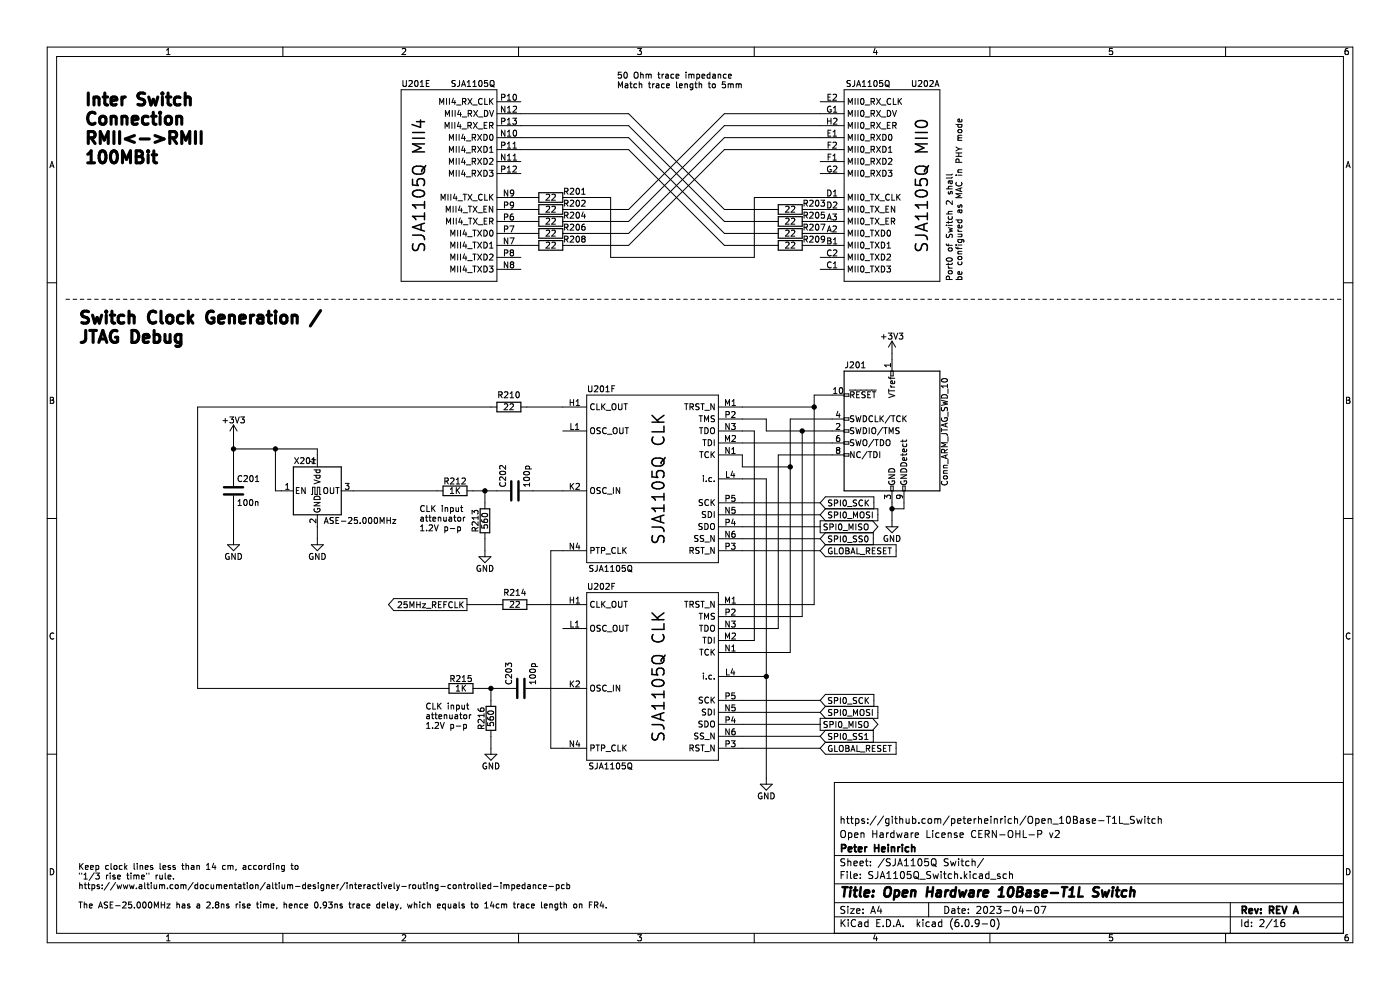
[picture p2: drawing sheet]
<svg xmlns="http://www.w3.org/2000/svg" width="297mm" height="210mm" viewBox="0 0 297 210" stroke-linecap="round" stroke-linejoin="round" font-family="sans-serif">
<path d="M0 0h297v210h-297z" fill-rule="evenodd" fill="#fff" stroke="#fff" stroke-width=".21"/>
<g fill="none" stroke="#000" stroke-width=".21">
<path d="M10 10h277v190h-277zM12 12h273v186h-273zM35.3 11.6h.8M35.3 10.6l.4-.3v1.3M60 10v2M85.1 19h20.3v40.7h-20.3zM85.3 10.4l.5-.1 .3 .3-.8 1h.8M85.5 17.1v1l.2 .2h.3l.2-.2v-1M86.7 17.2l.5-.1 .3 .3-.8 .9h.8M88.1 17.2l.2-.1a.68 .68 0 0 1 .4 .6 .68 .68 0 0 1-.4 .6l-.3-.4zM89.2 18.3h.7M89.2 17.4l.3-.3v1.2"/>
<path d="M90.4 17.7h.5M91 17.1h-.6v1.2h.6M96.6 17.1h-.5l-.2 .2 .1 .3 .5 .3v.3l-.6 .1M97.5 17.1l-.1 1.1-.4 .1M97.9 18.3l.4-1.2 .5 1.2M98 18h.6M99.1 18.3h.8M99.1 17.4l.4-.3v1.2M100.3 17.4l.4-.3v1.2M100.3 18.3h.8M101.7 17.2l.1-.1a.68 .68 0 0 1 .5 .6 .68 .68 0 0 1-.5 .6l-.3-.4zM103.4 17.1h-.6v.6l.6-.1v.6l-.2 .1-.4-.1"/>
<path d="M104 17.3l.3-.2a.43 .43 0 0 1 .5 .4v.4a.42 .42 0 0 1-.4 .5 .42 .42 0 0 1-.4-.5zM104.2 18l.7 .5M110 10v2M131.2 18.6v-1.2l.4 .9 .4-.9v1.2M131.8 15.3h-.6l-.1 .6h.6l.1 .6-.2 .1-.5-.1M132.5 15.4l.1-.1a.68 .68 0 0 1 .5 .6 .68 .68 0 0 1-.5 .7l-.3-.5zM132.6 17.8h.5l.1 .8M133.2 18.1l-.6 .2 .2 .3h.4M133.6 17.8h.5M133.8 17.4v1l.3 .2M134.6 15.5l.2-.2a.43 .43 0 0 1 .6 .4v.5a.42 .42 0 0 1-.5 .4 .42 .42 0 0 1-.4-.4zM135.1 17.8h-.4l-.2 .2 .1 .6h.5"/>
<path d="M135.3 10.3h.8l-.5 .5 .4 .1v.6l-.2 .1-.5-.1M135.6 17.9l.5-.1 .1 .8M135.6 17.4v1.2M135.9 15.3v1.3M135.9 15.9l.5-.1 .1 .8M137.1 15.9l.3-.2 .2 .2M137.1 15.7v.9M137.5 17.8h.5M137.6 15.9l.2-.2 .3 .1 .1 .8M137.6 15.9v.7M137.7 17.4v1l.3 .2M138.5 17.8v.8"/>
<path d="M138.8 17.8l-.3 .2M139.2 17.8h.5l.1 .8M139.5 15.7h.5M139.7 15.3v1.1l.3 .2M139.8 18.1l-.6 .2 .2 .3h.4M140.4 15.7v.9M140.8 15.7l-.4 .3M140.9 17.8h-.3l-.3 .2 .1 .6h.5M141.2 15.8h.5l.1 .8M141.4 18.2l.6-.1v-.3h-.4l-.2 .2 .1 .6h.5M141.8 16l-.6 .3 .2 .3 .4-.1M142.9 15.8l-.3-.1-.3 .3 .1 .5h.5"/>
<path d="M143.4 16.2l.6-.2v-.2l-.4-.1-.2 .2 .1 .6h.5M143.5 17.4v1l.2 .2M144.1 18.2l.6-.1v-.3h-.4l-.2 .2 .1 .6h.5M145.3 17.9l.5-.1v.8M145.3 17.8v.8M145.5 15.3v.1M145.5 15.7v.9M146.1 15.9l.4-.2 .2 .2M146.1 15.7v.9M146.7 15.9l.2-.2 .3 .1v.8M146.7 15.9v.7M147 17.8v1l-.3 .3-.3-.1"/>
<path d="M147 17.8h-.4l-.2 .2 .1 .6h.5M147.4 17.8h.5M147.6 17.4v1l.3 .2M147.8 15.8l.4-.1 .2 .3-.1 .5h-.5M147.8 15.7v1.3M148.3 17.9l.5-.1 .1 .8M148.3 17.4v1.2M148.9 16.2l.6-.2v-.2l-.4-.1-.2 .2 .1 .6h.5M150.2 17.8h.5M150.4 17.4v1l.3 .2M150.6 15.8l-.4-.1-.2 .3 .1 .5h.5M150.6 15.3v1.3"/>
<path d="M151.2 17.9l.1-.1 .4 .1-.1 .7-.4-.1zM151.2 15.8h.5l.1 .8M151.8 16l-.6 .3 .1 .3 .5-.1M152.4 15.9l.4-.1 .1 .8M152.4 15.7v.9M153.9 17.4h-.6l-.1 .6 .6-.1 .1 .6-.2 .1-.5-.1M154.1 15.8l-.4-.1-.2 .3 .1 .5h.5M154.5 17.9l.3-.1 .2 .2M154.5 17.8v.8M154.5 16.2l.6-.2v-.2l-.4-.1-.2 .2 .1 .6h.5M155 18l.2-.2h.3l.1 .8M155 18v.6"/>
<path d="M156.2 17.9l.3-.1 .2 .2M156.2 17.8v.8M156.7 18l.2-.2h.3l.1 .8M156.7 18v.6M160 10v2M176.3 20h-.6v1.3h.6M179.1 19h20.3v40.7h-20.3zM180.4 17.1h-.5l-.2 .2 .1 .3 .5 .3v.3l-.6 .1M181.3 17.1l-.1 1.1-.4 .1M181.7 18.3l.5-1.2 .4 1.2M181.9 18h.6M182.9 17.4l.4-.3v1.2"/>
<path d="M182.9 18.3h.8M184.2 17.4l.3-.3v1.2M184.2 18.3h.7M185.5 17.2l.2-.1a.68 .68 0 0 1 .4 .6 .68 .68 0 0 1-.4 .6l-.3-.4zM185.6 10.2l-.3 .9h.8M185.9 10.7v.9M187.2 17.1h-.6v.6l.6-.1v.6l-.1 .1-.5-.1M187.8 17.3l.3-.2a.43 .43 0 0 1 .5 .4v.4a.42 .42 0 0 1-.4 .5 .42 .42 0 0 1-.4-.5zM188 18l.7 .5M193.6 17.1v1l.2 .2h.3l.2-.2v-1M194.8 17.2l.5-.1 .3 .3-.8 .9h.8M196.2 17.2l.1-.1a.68 .68 0 0 1 .5 .6 .68 .68 0 0 1-.5 .6l-.3-.4z"/>
<path d="M197.3 17.2l.4-.1 .3 .3-.8 .9h.8M198.3 18.3l.5-1.2 .4 1.2M198.5 18h.6M210 10v2M236 10.3h-.6l-.1 .6 .6-.1 .1 .7-.2 .1-.5-.1M260 10v2M285.9 10.3h-.3l-.2 .3-.1 .7 .3 .3 .4-.1-.1-.7h-.3l-.3 .2M10.6 35.6l.4-1.3 .4 1.3M10.7 35.2h.6M93.3 22.2v-1.3l.4 .9 .4-.9v1.3M94.4 27.2v-1.2l.5 .9 .4-.9v1.2M94.5 24.7v-1.3l.4 .9 .4-.9v1.3"/>
<path d="M94.7 20.9v1.3M95.3 29.8v-1.3l.5 .9 .4-.9v1.3M95.3 32.3v-1.3l.5 .9 .4-.9v1.3M95.3 34.9v-1.3l.5 .9 .4-.9v1.3M95.3 37.4v-1.3l.5 .9 .4-.9v1.3M95.3 20.9v1.3M95.9 26v1.2M95.9 23.4v1.3M96.2 20.8l-.3 .9h.8M96.5 21.3v.9M96.5 26v1.2M96.5 23.4v1.3"/>
<path d="M96.8 28.5v1.3M96.8 31v1.3M96.8 33.6v1.3M96.8 36.1v1.3M96.9 22.3h.9M97.3 25.9l-.3 .9h.8M97.4 28.5v1.3M97.4 31v1.3M97.4 33.6v1.3M97.4 36.1v1.3M97.4 23.4l-.3 .9h.8M97.6 26.4v.8"/>
<path d="M97.7 23.8v.9M98 27.4h1M98.1 24.8h.9M98.1 21.5h.6l.1-.5-.7-.1v1.3M98.2 33.5l-.3 .9h.8M98.2 28.4l-.3 .9h.8M98.2 31l-.3 .9h.8M98.2 36.1l-.3 .9h.8M98.4 21.5l.4 .7M98.5 28.9v.9M98.5 31.5v.8M98.5 34v.9"/>
<path d="M98.5 36.5v.9M98.9 32.4h1M98.9 29.9h1M98.9 35h1M98.9 37.5h1M99.3 26.6h.6v-.5l-.6-.1v1.2M99.3 20.9l.8 1.3M99.3 24.1l.6-.1 .1-.5-.7-.1v1.3M99.6 26.6l.4 .6M99.6 24.1l.5 .6M100.1 20.9l-.8 1.3M100.2 36.8l.6-.1v-.5l-.6-.1v1.3"/>
<path d="M100.2 31.7l.6-.1v-.4l-.6-.2v1.3M100.2 34.2h.6v-.5l-.6-.1v1.3M100.2 29.2l.6-.1v-.5l-.6-.1v1.3M100.3 22.3h1M100.4 26l.9 1.2M100.5 29.2l.4 .6M100.5 34.2l.4 .7M100.5 23.4l.8 1.3M100.5 31.7l.4 .6M100.5 36.8l.4 .6M101.3 26l-.9 1.2M101.3 28.5l.9 1.3"/>
<path d="M101.3 33.6l.9 1.3M101.3 23.4l-.8 1.3M101.3 31l.9 1.3M101.3 36.1l.9 1.3M101.4 27.4h1M101.5 24.8h1M102.2 28.5l-.9 1.3M102.2 33.6l-.9 1.3M102.2 31l-.9 1.3M102.2 36.1l-.9 1.3M102.3 21a.56 .56 0 0 0-.8 .5 .56 .56 0 0 0 .8 .5M102.7 36.1a.64 .64 0 0 1 .7 .7 .64 .64 0 0 1-.7 .6z"/>
<path d="M102.7 33.6a.64 .64 0 0 1 .7 .6 .64 .64 0 0 1-.7 .7zM102.7 31a.64 .64 0 0 1 .7 .7 .64 .64 0 0 1-.7 .6zM102.7 28.5a.64 .64 0 0 1 .7 .6 .64 .64 0 0 1-.7 .7zM102.7 26.6h.4M102.8 23.4a.64 .64 0 0 1 .7 .7 .64 .64 0 0 1-.7 .6zM102.8 20.9v1.3h.6M103.3 26h-.6v1.2h.6M103.8 36.1h.8l-.4 .5 .3 .1v.6l-.2 .1-.5-.1M103.9 33.7l.4-.1 .3 .3-.8 1h.8M103.9 32.3h.7M103.9 26.6h.6v-.5l-.6-.1v1.2M103.9 20.9v1.3"/>
<path d="M103.9 23.4l.4 1.3 .4-1.3M103.9 31.4l.3-.4v1.3M104 28.6l.2-.1a.68 .68 0 0 1 .4 .6 .68 .68 0 0 1-.4 .7l-.3-.5zM104 21.4l.6 .8M104.2 26.6l.4 .6M104.6 20.9l-.7 .7M105.4 26.7h28l20.3 20.3h11.4M105.4 29.2h28l20.3 20.3h11.4M105.4 31.7h28l20.3 20.4h11.4M105.4 24.1h28l20.3 20.3h11.4M105.4 21.6h5.1M105.4 34.3h5.1"/>
<path d="M105.4 36.8h5.1M106.4 35.9l.6-.1 .1-.4-.7-.2v1.3M106.4 20.7l.6-.1 .1-.5-.7-.1v1.3M106.4 25.7h.6l.1-.5-.7-.1v1.2M106.4 30.8h.6l.1-.5-.7-.1v1.2M107.1 22.5v1.3l-.7-1.3v1.3M107.1 27.6v1.3l-.7-1.3v1.3M107.1 32.7v1.3l-.7-1.3v1.3M107.6 20.4l.4-.4v1.3M107.6 25.4l.4-.3v1.2M107.6 30.5l.4-.3v1.2M107.6 35.6l.4-.4v1.3"/>
<path d="M107.6 21.3h.7M107.6 31.4h.7M107.6 36.5h.7M107.6 26.3h.7M107.7 28.9h.7M107.7 34h.7M107.7 23.8h.7M107.7 22.9l.3-.4v1.3M107.7 28l.3-.4v1.3M107.7 33.1l.3-.4v1.3M108.8 25.1h.8l-.5 .5 .4 .1v.5l-.2 .1-.5-.1M108.8 35.4l.5-.2 .3 .4-.8 .9h.8"/>
<path d="M108.8 30.5l.4-.3v1.2M108.8 31.4h.8M108.9 22.7l.4-.2 .3 .4-.8 .9h.8M108.9 33.1l.3-.4v1.3M108.9 34h.7M109 20.1l.1-.1a.68 .68 0 0 1 .5 .6 .68 .68 0 0 1-.5 .7l-.3-.5zM109 27.7l.2-.1a.68 .68 0 0 1 .4 .6 .68 .68 0 0 1-.4 .7l-.3-.5zM174 21.6h5.1M174 34.3h5.1M174 36.8h5.1M175.6 25.1v1.2M175.6 25.7h.7"/>
<path d="M175.7 28.2h.4M175.7 20.6h.4M175.7 33.3h.4M175.7 30.8h.4M176.3 35.3a.58 .58 0 0 0-.8 .6 .58 .58 0 0 0 .8 .5v-.4h-.2M176.3 22.6a.58 .58 0 0 0-.8 .6 .58 .58 0 0 0 .8 .5v-.4h-.2M176.3 27.6h-.6v1.3h.6M176.3 30.2h-.6v1.2M176.3 32.7h-.6v1.3M176.3 25.1v1.2M176.7 30.3l.5-.1 .2 .3-.7 .9h.7M176.7 33.1l.4-.4v1.3"/>
<path d="M176.7 34h.7M176.7 28l.4-.4v1.3M176.7 20.1l.5-.1 .3 .4-.8 .9h.8M176.7 28.9h.8M176.8 35.4l.5-.2 .2 .4-.8 .9h.8M176.8 22.9l.4-.4v1.3M176.8 23.8h.7M176.8 25.2l.5-.1 .3 .3-.8 .9h.8M179.1 26.7h-25.4l-20.3 20.3h-14M179.1 29.2h-25.4l-20.3 20.3h-14M179.1 31.7h-25.4l-20.3 20.4h-14M179.1 24.1h-25.4l-20.3 20.3h-14"/>
<path d="M180 22.2v-1.3l.4 .9 .4-.9v1.3M180 24.7v-1.3l.4 .9 .4-.9v1.3M180 27.2v-1.2l.4 .9 .4-.9v1.2M180 29.8v-1.3l.4 .9 .4-.9v1.3M180 32.3v-1.3l.4 .9 .4-.9v1.3M180 34.9v-1.3l.4 .9 .4-.9v1.3M180 37.4v-1.3l.4 .9 .4-.9v1.3M181.4 20.9v1.3M181.4 23.4v1.3M181.4 26v1.2M181.4 28.5v1.3M181.4 31v1.3"/>
<path d="M181.4 33.6v1.3M181.4 36.1v1.3M182 20.9v1.3M182 23.4v1.3M182 26v1.2M182 28.5v1.3M182 31v1.3M182 33.6v1.3M182 36.1v1.3M182.7 20.9h.2a.68 .68 0 0 1 .4 .6 .68 .68 0 0 1-.4 .7 .84 .84 0 0 1-.2-1.3zM182.7 23.5l.2-.1a.68 .68 0 0 1 .4 .7 .68 .68 0 0 1-.4 .6 .84 .84 0 0 1-.2-1.2zM182.7 26h.2a.68 .68 0 0 1 .4 .6 .68 .68 0 0 1-.4 .6 .84 .84 0 0 1-.2-1.2z"/>
<path d="M182.7 28.6l.2-.1a.68 .68 0 0 1 .4 .6 .68 .68 0 0 1-.4 .7 .84 .84 0 0 1-.2-1.2zM182.7 31.1l.2-.1a.68 .68 0 0 1 .4 .7 .68 .68 0 0 1-.4 .6 .84 .84 0 0 1-.2-1.2zM182.7 33.6h.2a.68 .68 0 0 1 .4 .6 .68 .68 0 0 1-.4 .7 .84 .84 0 0 1-.2-1.3zM182.7 36.2l.2-.1a.68 .68 0 0 1 .4 .7 .68 .68 0 0 1-.4 .6 .84 .84 0 0 1-.2-1.2zM183.5 32.4h1M183.5 29.9h1M183.5 22.3h1M183.5 35h1M183.5 24.8h1M183.5 37.5h1M183.5 27.4h1M184.8 34.2h.6l.1-.5-.7-.1v1.3"/>
<path d="M184.8 31.7l.6-.1 .1-.4-.7-.2v1.3M184.8 36.8l.6-.1 .1-.5-.7-.1v1.3M184.8 24.1l.6-.1 .1-.5-.7-.1v1.3M184.8 29.2l.6-.1 .1-.5-.7-.1v1.3M184.8 21.5h.6l.1-.5-.7-.1v1.3M184.8 26.6h.6l.1-.5-.7-.1v1.2M185.1 29.2l.4 .6M185.1 21.5l.4 .7M185.1 34.2l.4 .7M185.1 31.7l.4 .6M185.1 24.1l.4 .6M185.1 36.8l.4 .6"/>
<path d="M185.1 26.6l.4 .6M185.9 28.5l.9 1.3M185.9 20.9l.9 1.3M185.9 33.6l.9 1.3M185.9 31l.9 1.3M185.9 23.4l.9 1.3M185.9 36.1l.9 1.3M185.9 26l.9 1.2M186.8 26l-.9 1.2M186.8 28.5l-.9 1.3M186.8 20.9l-.9 1.3M186.8 33.6l-.9 1.3"/>
<path d="M186.8 31l-.9 1.3M186.8 23.4l-.9 1.3M186.8 36.1l-.9 1.3M187 22.3h.9M187 24.8h.9M187 27.4h.9M187.3 28.5a.64 .64 0 0 1 .7 .6 .64 .64 0 0 1-.7 .7zM187.3 31a.64 .64 0 0 1 .7 .7 .64 .64 0 0 1-.7 .6zM187.3 33.6a.64 .64 0 0 1 .7 .6 .64 .64 0 0 1-.7 .7zM187.3 36.1a.64 .64 0 0 1 .7 .7 .64 .64 0 0 1-.7 .6zM188.2 23.4a.64 .64 0 0 1 .8 .7 .64 .64 0 0 1-.8 .6zM188.2 26.6h.5"/>
<path d="M188.4 36.1h.8l-.4 .5 .4 .1v.6l-.2 .1-.6-.1M188.5 31.4l.3-.4v1.3M188.5 33.7l.5-.1 .2 .3-.8 1h.8M188.5 32.3h.7M188.6 28.6l.2-.1a.68 .68 0 0 1 .4 .6 .68 .68 0 0 1-.4 .7l-.3-.5zM188.8 26h-.6v1.2h.6M189 21a.56 .56 0 0 0-.8 .5 .56 .56 0 0 0 .8 .5M189.3 23.4l.5 1.3 .4-1.3M189.4 26.6h.6l.1-.5-.7-.1v1.2M189.5 20.9v1.3h.6M189.7 26.6l.4 .6M190.5 20.9v1.3"/>
<path d="M190.7 21.4l.6 .8M191.3 20.9l-.8 .7M201.5 38.4l.2 .6 .3-.2v-.4M202 38.4h-.8v.5M202 39.5l-.8 .1 .1 .5M202 37.6l-.2 .2h-1.1M202 36.9l-.2 .2h-1.1M202.8 37.2h.1M202.8 33.2h1.3M202.8 32.4h1.3M202.8 31.2l.7 .4M202.8 26.4h1.3"/>
<path d="M202.9 38.7a.56 .56 0 0 0 .5 .8 .56 .56 0 0 0 .5-.8M203.2 37.2h.9M203.2 36.6h.9M203.2 29.8h.9M203.3 26.4l-.1 .4 .3 .2 .5-.1v-.5M203.3 27.6l.5-.1 .3 .4-.3 .3h-.3l-.3-.3zM203.4 29.2h.7M203.4 29.2l-.2 .2 .1 .4M203.4 32.4v.8M203.5 34.4l-.1-.6h-.5l-.1 .6h1.3M203.5 31.6h.6M203.5 31.6l-.7 .4"/>
<path d="M203.7 39.9v.6M204 25.3l.1 .4-.2 .2-.6-.1v-.5l.2-.1 .1 .7M204.1 28.7l-.8 .1-.1 .3 .2 .1M204.1 36l-.8 .1v.5M204.1 39.8l-1.3 .4 1.3 .5M285.6 35.6l.4-1.3 .4 1.3M285.7 35.2h.6M10 60h2M93.6 42.5v-1.3l.4 .9 .4-.9v1.3M94.7 45v-1.3l.4 .9 .4-.9v1.3M94.7 47.6v-1.3l.5 .9 .4-.9v1.3M95 41.2v1.3"/>
<path d="M95.6 41.2v1.3M95.6 50.1v-1.3l.5 .9 .4-.9v1.3M95.6 52.6v-1.2l.5 .9 .4-.9v1.2M95.6 55.2v-1.3l.5 .9 .4-.9v1.3M95.6 57.7v-1.3l.5 .9 .4-.9v1.3M96.1 43.7v1.3M96.2 46.3v1.3M96.5 41.1l-.3 .9h.8M96.7 43.7v1.3M96.8 41.6v.9M96.8 46.3v1.3M97.1 48.8v1.3"/>
<path d="M97.1 51.4v1.2M97.1 53.9v1.3M97.1 56.4v1.3M97.2 42.6h.9M97.6 43.7l-.3 .9h.8M97.6 46.2l-.3 .9h.8M97.7 48.8v1.3M97.7 51.4v1.2M97.7 53.9v1.3M97.7 56.4v1.3M97.9 44.2v.8M97.9 46.7v.9"/>
<path d="M98.2 45.1h1M98.2 41.2h.8M98.3 47.7h1M98.5 51.3l-.3 .9h.8M98.5 56.4l-.3 .9h.8M98.5 48.8l-.3 .9h.8M98.5 53.8l-.3 .9h.8M98.6 41.2v1.3M98.8 49.2v.9M98.8 51.8v.8M98.8 54.3v.9M98.8 56.9v.8"/>
<path d="M99.2 50.2h1M99.2 52.8h1M99.2 57.8h1M99.2 55.3h1M99.3 41.2l.8 1.3M99.3 43.7h.8M99.4 46.3h.7M99.7 43.7v1.3M99.8 46.3v1.3M100.1 41.2l-.8 1.3M100.3 42.6h1M100.3 51.4h.7"/>
<path d="M100.3 48.8h.7M100.3 56.4h.7M100.3 53.9h.7M100.4 43.7l.8 1.3M100.4 46.3l.9 1.3M100.7 48.8v1.3M100.7 51.4v1.2M100.7 53.9v1.3M100.7 56.4v1.3M101.2 43.7l-.8 1.3M101.3 46.3l-.9 1.3M101.3 51.4l.9 1.2"/>
<path d="M101.3 56.4l.9 1.3M101.3 48.8l.9 1.3M101.3 53.9l.9 1.3M101.4 45.1h1M101.4 47.7h1M102.2 51.4l-.9 1.2M102.2 56.4l-.9 1.3M102.2 48.8l-.9 1.3M102.2 53.9l-.9 1.3M102.3 41.3a.56 .56 0 0 0-.8 .5 .56 .56 0 0 0 .8 .6M102.7 53.9a.64 .64 0 0 1 .7 .6 .64 .64 0 0 1-.7 .7zM102.7 56.4a.64 .64 0 0 1 .7 .7 .64 .64 0 0 1-.7 .6z"/>
<path d="M102.7 48.8a.64 .64 0 0 1 .7 .7 .64 .64 0 0 1-.7 .6zM102.7 51.4a.64 .64 0 0 1 .7 .6 .64 .64 0 0 1-.7 .6zM102.7 44.3h.4M102.7 46.9h.4M102.8 41.2v1.3h.6M103.3 43.7h-.6v1.3h.6M103.3 46.3h-.6v1.3h.6M103.8 56.4h.8l-.4 .5 .3 .1v.6l-.2 .1-.5-.1M103.9 52.6h.7M103.9 46.9h.6v-.5l-.6-.1v1.3M103.9 54l.4-.1 .3 .4-.8 .9h.8M103.9 41.2v1.3"/>
<path d="M103.9 51.7l.3-.3v1.2M104 48.9l.2-.1a.68 .68 0 0 1 .4 .7 .68 .68 0 0 1-.4 .6l-.3-.5zM104 41.7l.6 .8M104.2 46.9l.4 .7M104.5 43.7v1.3l-.7-1.3v1.3M104.6 41.2l-.7 .7M105.4 47h8.9M105.4 49.5h8.9M105.4 52.1h8.9M105.4 44.4h8.9M105.4 41.9h8.9M105.4 54.6h5.1"/>
<path d="M105.4 57.1h5.1M107 46.1l.6-.1 .1-.5-.7-.1v1.3M107 48.6l.6-.1 .1-.4-.7-.2v1.3M107 53.7l.6-.1 .1-.5-.7-.1v1.3M107 43.5h.6l.1-.5-.7-.1v1.2M107.7 40.3v1.3l-.7-1.3v1.3M107.7 50.5v1.2l-.7-1.2v1.2M107.7 55.6v1.2l-.7-1.2v1.2M108.2 47.9h.8l-.5 1.3M108.2 50.5h.8l-.5 1.2M108.5 53.6l-.3 .2v.2l.3 .3 .3-.1 .2-.2-.1-.3-.2-.1M108.5 53.6l-.3-.3 .3-.3 .3 .1 .2 .2-.3 .3"/>
<path d="M108.5 53.6h.2M108.5 56.1h.2M108.5 56.1l-.2 .2v.3l.2 .2h.2l.3-.2-.1-.4-.2-.1M108.5 56.1l-.2-.2 .2-.3h.2l.3 .2-.3 .3M108.8 45.4l-.3 .1-.2 .2-.1 .7 .3 .3 .4-.2-.1-.6h-.3l-.3 .2M109 43.4l-.3 .2h-.4v-.6l.4-.1 .3 .2-.1 .7-.2 .3h-.4M109 40.9l-.3 .2-.3-.1-.1-.6 .4-.1 .3 .3-.1 .7-.2 .2-.3 .1M115.9 48.9l.5-.1 .2 .4-.8 .9h.8M115.9 41.3l.5-.1 .2 .4-.8 .9h.8M115.9 43.9l.5-.2 .2 .4-.8 .9h.8M115.9 46.4l.5-.1 .2 .3-.8 1h.8M115.9 51.5l.5-.1 .2 .3-.8 .9h.8"/>
<path d="M117.1 43.9l.5-.2 .2 .4-.8 .9h.8M117.1 46.4l.5-.1 .2 .3-.8 1h.8M117.1 48.9l.5-.1 .2 .4-.8 .9h.8M117.1 51.5l.5-.1 .2 .3-.8 .9h.8M117.1 41.3l.5-.1 .2 .4-.8 .9h.8M119.4 41.9h10.1v12.7h30.5v-12.7h19.1M119.8 40.6l.6-.1v-.4l-.6-.2v1.3M119.8 45.7l.6-.1v-.5l-.6-.1v1.3M119.8 50.8l.6-.1v-.5l-.6-.1v1.3M119.8 48.2h.6v-.5l-.6-.1v1.2M119.8 43.1h.6v-.5l-.6-.1v1.2M120.1 40.6l.4 .6"/>
<path d="M120.1 48.2l.4 .6M120.1 43.1l.4 .6M120.1 45.7l.4 .6M120.1 50.8l.4 .6M121 50.2l.5-.1 .2 .4-.8 .9h.8M121 40.1l.5-.2 .2 .4-.8 .9h.8M121 42.6l.5-.1 .2 .3-.8 .9h.8M121 45.1l.5-.1 .2 .4-.8 .9h.8M121 47.7l.5-.1 .2 .3-.8 .9h.8M122.3 50.2l.2-.1a.68 .68 0 0 1 .4 .6 .68 .68 0 0 1-.4 .7l-.3-.5zM122.3 40.1l.2-.2a.68 .68 0 0 1 .4 .7 .68 .68 0 0 1-.4 .6l-.3-.5zM122.3 42.6l.2-.1a.68 .68 0 0 1 .4 .6 .68 .68 0 0 1-.4 .6l-.3-.4z"/>
<path d="M122.3 45.1l.2-.1a.68 .68 0 0 1 .4 .6 .68 .68 0 0 1-.4 .7l-.3-.5zM122.3 47.7l.2-.1a.68 .68 0 0 1 .4 .6 .68 .68 0 0 1-.4 .6l-.3-.5zM123.4 42.6l.5-.1 .2 .3-.8 .9h.8M123.4 41.2h.7M123.4 40.3l.4-.4v1.3M123.6 50.6l-.2 .3v.2l.2 .3 .4-.1 .1-.2v-.3l-.2-.2M123.6 50.6l-.2-.2 .2-.3 .4 .1 .1 .1-.2 .3M123.6 50.6h.3M123.7 45l-.3 .9h.8M124 47.6h-.4l-.1 .3-.1 .7 .2 .2 .5-.1-.1-.6-.4-.1-.2 .3M124 45.4v.9M166.7 51.5l.5-.1 .2 .3-.8 .9h.8"/>
<path d="M166.7 46.4l.5-.1 .2 .3-.8 1h.8M166.7 48.9l.5-.1 .2 .4-.8 .9h.8M166.7 43.9l.5-.2 .2 .4-.8 .9h.8M167.9 48.9l.5-.1 .2 .4-.8 .9h.8M167.9 51.5l.5-.1 .2 .3-.8 .9h.8M167.9 43.9l.5-.2 .2 .4-.8 .9h.8M167.9 46.4l.5-.1 .2 .3-.8 1h.8M170.2 47h8.9M170.2 49.5h8.9M170.2 52.1h8.9M170.2 44.4h8.9M170.6 43.1h.6v-.5l-.6-.1v1.2"/>
<path d="M170.6 48.2h.6v-.5l-.6-.1v1.2M170.6 45.7l.6-.1v-.5l-.6-.1v1.3M170.6 50.8l.6-.1v-.5l-.6-.1v1.3M170.9 50.8l.4 .6M170.9 48.2l.4 .6M170.9 45.7l.4 .6M170.9 43.1l.4 .6M171.8 45.1l.5-.1 .2 .4-.8 .9h.8M171.8 50.2l.5-.1 .2 .4-.8 .9h.8M171.8 47.7l.5-.1 .2 .3-.8 .9h.8M171.8 42.6l.5-.1 .2 .3-.8 .9h.8M173.1 47.7l.2-.1a.68 .68 0 0 1 .4 .6 .68 .68 0 0 1-.4 .6l-.3-.5z"/>
<path d="M173.1 42.6l.2-.1a.68 .68 0 0 1 .4 .6 .68 .68 0 0 1-.4 .6l-.3-.4zM173.1 50.2l.2-.1a.68 .68 0 0 1 .4 .6 .68 .68 0 0 1-.4 .7l-.3-.5zM173.1 45.1l.2-.1a.68 .68 0 0 1 .4 .6 .68 .68 0 0 1-.4 .7l-.3-.5zM174 54.6h5.1M174 57.1h5.1M174.1 42.5h.8l-.4 .5 .4 .1v.5l-.2 .1-.6-.1M174.1 47.6h.9l-.6 1.2M174.9 45h-.6l-.1 .6h.6l.1 .6-.2 .1-.5-.1M174.9 50.6l-.2 .3-.4-.1v-.6l.4-.1 .2 .2v.8l-.2 .2-.4 .1M175.5 49.2l.4-1.3 .5 1.3M175.5 46.7l.4-1.3 .5 1.3M175.6 50.5h.4l.3 .2-.3 .4 .3 .1v.3l-.2 .2h-.5z"/>
<path d="M175.6 40.3a.64 .64 0 0 1 .7 .6 .64 .64 0 0 1-.7 .7zM175.6 42.9a.64 .64 0 0 1 .7 .6 .64 .64 0 0 1-.7 .6zM175.6 51.1h.4M175.6 48.8h.6M175.6 46.3h.6M176.3 55.7a.56 .56 0 0 0-.8 .5 .56 .56 0 0 0 .8 .5M176.3 53.1a.56 .56 0 0 0-.8 .5 .56 .56 0 0 0 .8 .6M176.7 45.4h.7l-.4 .5 .4 .1v.5l-.2 .2-.5-.2M176.7 48.1l.5-.2 .2 .4-.7 .9h.7M176.8 40.7l.4-.4v1.3M176.8 50.8l.4-.3v1.2M176.8 55.9l.4-.3v1.2"/>
<path d="M176.8 43l.5-.1 .2 .3-.8 .9h.8M176.8 51.7h.7M176.8 53.1l.5-.1 .2 .4-.8 .9h.8M176.8 56.8h.7M176.8 41.6h.7M180 42.5v-1.3l.4 .9 .4-.9v1.3M180 45v-1.3l.4 .9 .4-.9v1.3M180 47.6v-1.3l.4 .9 .4-.9v1.3M180 50.1v-1.3l.4 .9 .4-.9v1.3M180 52.6v-1.2l.4 .9 .4-.9v1.2M180 55.2v-1.3l.4 .9 .4-.9v1.3M180 57.7v-1.3l.4 .9 .4-.9v1.3"/>
<path d="M181.4 41.2v1.3M181.4 43.7v1.3M181.4 46.3v1.3M181.4 48.8v1.3M181.4 51.4v1.2M181.4 53.9v1.3M181.4 56.4v1.3M182 41.2v1.3M182 43.7v1.3M182 46.3v1.3M182 48.8v1.3M182 51.4v1.2"/>
<path d="M182 53.9v1.3M182 56.4v1.3M182.7 48.9l.2-.1a.68 .68 0 0 1 .4 .7 .68 .68 0 0 1-.4 .6 .84 .84 0 0 1-.2-1.2zM182.7 41.3l.2-.1a.68 .68 0 0 1 .4 .6 .68 .68 0 0 1-.4 .7 .84 .84 0 0 1-.2-1.2zM182.7 43.8l.2-.1a.68 .68 0 0 1 .4 .7 .68 .68 0 0 1-.4 .6 .84 .84 0 0 1-.2-1.2zM182.7 46.3h.2a.68 .68 0 0 1 .4 .6 .68 .68 0 0 1-.4 .7 .84 .84 0 0 1-.2-1.3zM182.7 51.4h.2a.68 .68 0 0 1 .4 .6 .68 .68 0 0 1-.4 .6 .84 .84 0 0 1-.2-1.2zM182.7 54l.2-.1a.68 .68 0 0 1 .4 .6 .68 .68 0 0 1-.4 .7 .84 .84 0 0 1-.2-1.2zM182.7 56.5l.2-.1a.68 .68 0 0 1 .4 .7 .68 .68 0 0 1-.4 .6 .84 .84 0 0 1-.2-1.2zM183.5 42.6h1M183.5 50.2h1M183.5 45.1h1"/>
<path d="M183.5 47.7h1M183.5 52.8h1M183.5 57.8h1M183.5 55.3h1M184.6 51.4h.7M184.6 48.8h.7M184.6 46.3h.7M184.6 43.7h.7M184.6 56.4h.7M184.6 53.9h.7M184.6 41.2h.7M185 41.2v1.3"/>
<path d="M185 43.7v1.3M185 46.3v1.3M185 48.8v1.3M185 51.4v1.2M185 53.9v1.3M185 56.4v1.3M185.6 48.8l.9 1.3M185.6 46.3l.9 1.3M185.6 51.4l.9 1.2M185.6 56.4l.9 1.3M185.6 53.9l.9 1.3M185.6 41.2l.9 1.3"/>
<path d="M185.6 43.7l.9 1.3M186.5 48.8l-.9 1.3M186.5 46.3l-.9 1.3M186.5 51.4l-.9 1.2M186.5 56.4l-.9 1.3M186.5 53.9l-.9 1.3M186.5 41.2l-.9 1.3M186.5 43.7l-.9 1.3M186.7 42.6h.9M186.7 45.1h.9M186.7 47.7h.9M187 51.4a.64 .64 0 0 1 .7 .6 .64 .64 0 0 1-.7 .6z"/>
<path d="M187 48.8a.64 .64 0 0 1 .7 .7 .64 .64 0 0 1-.7 .6zM187 53.9a.64 .64 0 0 1 .7 .6 .64 .64 0 0 1-.7 .7zM187 56.4a.64 .64 0 0 1 .7 .7 .64 .64 0 0 1-.7 .6zM187.9 46.9h.5M187.9 44.3h.5M188.1 56.4h.8l-.4 .5 .3 .1v.6l-.1 .1-.6-.1M188.2 54l.5-.1 .2 .4-.8 .9h.8M188.2 51.7l.3-.3v1.2M188.2 52.6h.7M188.3 48.9l.2-.1a.68 .68 0 0 1 .4 .7 .68 .68 0 0 1-.4 .6l-.3-.5zM188.5 43.7h-.6v1.3h.6M188.5 46.3h-.6v1.3h.6"/>
<path d="M188.7 41.3a.56 .56 0 0 0-.8 .5 .56 .56 0 0 0 .8 .6M189.1 46.9h.6l.1-.5-.7-.1v1.3M189.2 41.2v1.3h.6M189.4 46.9l.4 .7M189.8 43.7v1.3l-.7-1.3v1.3M190.2 41.2v1.3M190.4 41.7l.6 .8M191 41.2l-.8 .7M200.7 51.7l.2 .3h1.1M200.7 47.8h.2M200.7 45.4h1.3M200.7 40.1h1.3"/>
<path d="M200.8 49.7l-.1 .5 .3 .2 .3-.1 .2-.6h.4l.1 .7M200.9 54.8a.61 .61 0 0 1 .7-.2 .61 .61 0 0 1 .4 .6 .75 .75 0 0 1-1.3-.2zM201.2 46.9v.5M201.2 51.7v.5M201.2 55.8v.5M201.2 56.5l.2 .4M201.2 56.9h.8M201.2 48.3l.8 .2-.6 .3 .6 .2-.8 .3M201.2 47.8h.8M201.2 40.7v.3l.2 .2 .1-.1 .2-.4h.3v.5M201.2 45.9v.4l.2 .2 .6-.1v-.5M201.2 52.7l.6-.1 .2 .4-.2 .2h-.4l-.2-.2z"/>
<path d="M201.2 57.5l.6-.1 .2 .4-.2 .3h-.4l-.2-.3zM201.4 59.3v-.6l-.5-.1-.2 .7h1.3M202 44.8l-.8 .1 .1 .5M202 42.6v.8l-.9-.8-.4 .2 .2 .5M202 46.9l-.2 .3h-1.1M202 55.8l-.2 .3h-1.1M202.8 59.3h1.3M202.8 52.4l.2 .3h1.1M202.8 52h.1M202.8 46.7h1.3M203.2 50.8h1l.3 .3-.1 .3M203.2 49.7h.9"/>
<path d="M203.2 48.7l.3 .4M203.2 52.4v.5M203.2 53.9h.9M203.2 52h.9M203.2 49.1h.9M203.3 50.8l-.1 .4 .3 .2 .5-.1v-.5M203.3 43.5l-.1 .3 .2 .2 .2-.1 .1-.4h.3v.5M203.3 46.7l-.1 .3 .3 .3 .5-.2v-.4M203.3 54.5l.5-.1 .3 .4-.3 .3h-.3l-.3-.3zM203.3 55.5l-.1 .4 .3 .2 .5-.1v-.5M203.3 59.3l-.1-.4 .3-.2 .5 .1v.5M203.5 44.5l.3 .6 .3-.1-.1-.5"/>
<path d="M203.9 49.7l.1 .5h-.8M204 47.8l.1 .4-.2 .1h-.6v-.5l.2-.1 .1 .6M204 57.7l.1 .3-.2 .2-.6-.1v-.4l.2-.1 .1 .6M204.1 53.3l-.8 .1v.5M204.1 44.5l-.8 .1v.5M204.1 41.1h-1.3l.9 .4-.9 .4h1.3M285 60h2M14 63.5h.7M15.5 63.5h.8M17 63.5h.8M18.6 63.5h.7M20.1 63.5h.7"/>
<path d="M21.6 63.5h.8M23.1 63.5h.8M24.6 63.5h.8M26.2 63.5h.7M27.7 63.5h.8M29.2 63.5h.8M30.7 63.5h.8M32.3 63.5h.7M33.8 63.5h.8M35.3 63.5h.8M36.8 63.5h.8M38.4 63.5h.7"/>
<path d="M39.9 63.5h.8M41.4 63.5h.8M42.9 63.5h.8M44.5 63.5h.7M46 63.5h.7M47.5 63.5h.8M49 63.5h.8M50.6 63.5h.7M52.1 63.5h.7M53.6 63.5h.8M55.1 63.5h.8M56.7 63.5h.7"/>
<path d="M58.2 63.5h.7M59.7 63.5h.8M61.2 63.5h.8M62.7 63.5h.8M64.3 63.5h.7M65.8 63.5h.8M67.3 63.5h.8M68.8 63.5h.8M70.4 63.5h.7M71.9 63.5h.8M73.4 63.5h.8M74.9 63.5h.8"/>
<path d="M76.5 63.5h.7M78 63.5h.7M79.5 63.5h.8M81 63.5h.8M82.6 63.5h.7M84.1 63.5h.7M85.6 63.5h.8M87.1 63.5h.8M88.7 63.5h.7M90.2 63.5h.7M91.7 63.5h.8M93.2 63.5h.8"/>
<path d="M94.7 63.5h.8M96.3 63.5h.7M97.8 63.5h.8M99.3 63.5h.8M100.8 63.5h.8M102.4 63.5h.7M103.9 63.5h.8M105.4 63.5h.8M106.9 63.5h.8M108.5 63.5h.7M110 63.5h.8M111.5 63.5h.8"/>
<path d="M113 63.5h.8M114.6 63.5h.7M116.1 63.5h.7M117.6 63.5h.8M119.1 63.5h.8M120.7 63.5h.7M122.2 63.5h.7M123.7 63.5h.8M125.2 63.5h.8M126.8 63.5h.7M128.3 63.5h.7M129.8 63.5h.8"/>
<path d="M131.3 63.5h.8M132.8 63.5h.8M134.4 63.5h.7M135.9 63.5h.1M135.9 63.5h.8M137.4 63.5h.8M138.9 63.5h.8M140.5 63.5h.7M142 63.5h.8M143.5 63.5h.8M145 63.5h.8M146.6 63.5h.7"/>
<path d="M148.1 63.5h.7M149.6 63.5h.8M151.1 63.5h.8M152.7 63.5h.7M154.2 63.5h.7M155.7 63.5h.8M157.2 63.5h.8M158.8 63.5h.7M160.3 63.5h.7M161.8 63.5h.8M163.3 63.5h.8M164.8 63.5h.8"/>
<path d="M166.4 63.5h.7M167.9 63.5h.8M169.4 63.5h.8M170.9 63.5h.8M172.5 63.5h.7M174 63.5h.8M175.5 63.5h.8M177 63.5h.8M178.6 63.5h.7M179.8 76.8v1l-.5 .2M180.1 63.5h.8M180.4 76.9l.4-.1 .3 .3-.8 .9h.8"/>
<path d="M181.6 63.5h.8M181.7 76.9l.2-.1a.68 .68 0 0 1 .4 .6 .68 .68 0 0 1-.4 .6l-.3-.5zM182.8 77.1l.3-.3v1.2M182.8 78h.7M183.1 63.5h.8M184.7 63.5h.7M186.2 63.5h.7M187 71.4h1M187.5 71v.9M187.7 63.5h.8M188.4 70.7h.8l-.4 .4 .4 .2v.5l-.2 .1-.6-.1M188.5 79.9l.2 .3h1.1"/>
<path d="M188.9 77.1v.7M188.9 77.5h-1.3l.4 .3M189 79.9v.5M189 78.7h.5v1h-.5zM189.2 63.5h.8M189.2 72.4v6.3M189.2 72.4l-.7 1.2M189.2 72.4l.8 1.2M189.6 70.7l.4 1.2 .4-1.2M190.7 70.7h.8l-.4 .4 .4 .2v.5l-.2 .1-.6-.1M190.8 63.5h.7M192.3 63.5h.7"/>
<path d="M193.8 63.5h.8M195.3 63.5h.8M196.9 63.5h.7M198.4 63.5h.7M199.9 63.5h.8M201.4 63.5h.8M202.9 63.5h.8M204.5 63.5h.7M206 63.5h.8M207.5 63.5h.8M209 63.5h.8M210.6 63.5h.7"/>
<path d="M212.1 63.5h.8M213.6 63.5h.8M215.1 63.5h.8M216.7 63.5h.7M218.2 63.5h.7M219.7 63.5h.8M221.2 63.5h.8M222.8 63.5h.7M224.3 63.5h.7M225.8 63.5h.8M227.3 63.5h.8M228.9 63.5h.7"/>
<path d="M230.4 63.5h.7M231.9 63.5h.8M233.4 63.5h.8M234.9 63.5h.8M236.5 63.5h.7M238 63.5h.8M239.5 63.5h.8M241 63.5h.8M242.6 63.5h.7M244.1 63.5h.8M245.6 63.5h.8M247.1 63.5h.8"/>
<path d="M248.7 63.5h.7M250.2 63.5h.8M251.7 63.5h.8M253.2 63.5h.8M254.8 63.5h.7M256.3 63.5h.7M257.8 63.5h.8M259.3 63.5h.8M260.9 63.5h.7M262.4 63.5h.7M263.9 63.5h.8M265.4 63.5h.8"/>
<path d="M267 63.5h.7M268.5 63.5h.7M270 63.5h.8M271.5 63.5h.8M273 63.5h.8M274.6 63.5h.7M276.1 63.5h.8M277.6 63.5h.8M279.1 63.5h.8M280.7 63.5h.7M282.2 63.5h.8M283.7 63.5h.8"/>
<path d="M10.7 84.3h.4l.3 .2-.3 .4 .3 .1v.3l-.2 .3h-.5zM10.7 84.9h.4M47.3 89.2h1M47.8 88.7v1M48.8 88.4h.7l-.4 .5 .4 .1v.6l-.2 .1-.5-.1M49.5 90.2v12.9M49.5 95.2h17.8v3.8M49.5 90.2l-.7 1.2M49.5 90.2l.8 1.2M49.9 88.4l.4 1.3 .4-1.3M51.1 88.4h.7l-.4 .5 .4 .1v.6l-.2 .1-.5-.1M58.4 95.2v8.9h3.8"/>
<path d="M62.5 97.1l.8 1.2M63.3 97.1l-.8 1.2M63.8 97.2l.5-.1 .2 .3-.8 .9h.8M65.1 97.2l.2-.1a.68 .68 0 0 1 .4 .6 .68 .68 0 0 1-.4 .6l-.3-.4zM65.7 97.8l.9 .3M66.2 97.5h.8M66.2 97.4l.4-.3v1.2M66.2 98.3h.7M66.6 99.7h1.3M67.1 99.7l-.1 .3 .3 .3 .5-.1v-.5M105.4 86.3h-63.5v59.7h53.4M105.8 83.8l.6-.1 .1-.5-.7-.1v1.3"/>
<path d="M106.1 83.8l.4 .6M107 85.8l.5-.2 .2 .4-.8 .9h.8M107 83.2l.5-.1 .2 .4-.7 .9h.7M107.3 98.8v.7l-.9-.7-.4 .2 .1 .5M108.2 85.8l.5-.2 .2 .4-.8 .9h.8M108.2 84.4h.8M108.2 83.5l.4-.4v1.3M109.6 83.2l.1-.1a.68 .68 0 0 1 .5 .6 .68 .68 0 0 1-.5 .7l-.3-.5zM110.5 86.3h14M111.5 99.5h1.3M111.6 99.5l-.1-.4 .2-.2 .6 .1v.5M119.4 91.4h5.1"/>
<path d="M121 84.8v1.2M121 85.4h.7M121.1 89.8v1.3h.6M121.7 84.8v1.2M122.1 90.2l.3-.4v1.3M122.1 91.1h.7M122.2 85.1l.4-.3v1.2M122.2 86h.8M124.5 83.8h27.9v35.6h-27.9zM124.8 81.8v1.1l.3 .2h.2l.3-.2v-1.1M125.4 90.9l.2-.2a.43 .43 0 0 1 .5 .5v.4a.42 .42 0 0 1-.4 .4 .42 .42 0 0 1-.4-.4zM126.1 85.8a.56 .56 0 0 0-.8 .5 .56 .56 0 0 0 .8 .5"/>
<path d="M126.1 82l.5-.2 .2 .4-.7 .9h.7M126.6 85.6v1.3h.6M127.3 90.8l-.4-.1-.3 .3 .1 .3 .6 .2v.4h-.7M127.4 82l.2-.2a.68 .68 0 0 1 .5 .7 .68 .68 0 0 1-.5 .6l-.3-.5zM127.7 85.6v1.3M127.8 86.2l.6 .7M128.4 85.6l-.7 .8M128.5 83.1h.8M128.5 82.2l.4-.4v1.3M128.6 90.8a.56 .56 0 0 0-.8 .6 .56 .56 0 0 0 .8 .5M128.6 87h1M128.9 92.1h.9"/>
<path d="M129.8 82.4h.4M129.9 85.8l.2-.2a.43 .43 0 0 1 .6 .5v.4a.42 .42 0 0 1-.4 .4 .42 .42 0 0 1-.5-.4zM130.1 90.9l.3-.2a.43 .43 0 0 1 .5 .5v.4a.42 .42 0 0 1-.4 .4 .42 .42 0 0 1-.4-.4zM130.4 81.8h-.6v1.3M131.2 85.6v1.1l.3 .2h.2l.2-.2v-1.1M131.5 90.7v1.1l.2 .2 .4-.1 .1-.1v-1.1M132.4 85.6h.7M132.6 90.7h.7M132.7 85.6v1.3M133 90.7v1.3M145.2 85.6h.8M145.6 85.6v1.3"/>
<path d="M146.4 86.3h.6v-.5l-.6-.2v1.3M146.7 86.3l.4 .6M148.3 85.7l-.5-.1-.2 .3 .1 .3 .6 .2v.4l-.7 .1M148.3 88.2h.7M148.4 90.7h.7M148.4 95.8h.8M148.7 88.2v1.3M148.7 85.6h.7M148.7 90.7v1.3M148.8 95.8v1.3M149 85.6v1.3M149.1 93.3h.7"/>
<path d="M149.5 89.5v-1.3l.4 .9 .4-.9v1.3M149.5 93.3v1.2M149.5 90.7a.64 .64 0 0 1 .8 .7 .64 .64 0 0 1-.8 .6zM149.5 87h1M150.2 93.3a.64 .64 0 0 1 .8 .6 .64 .64 0 0 1-.8 .6zM150.3 95.9a.56 .56 0 0 0-.8 .5 .56 .56 0 0 0 .8 .6M150.8 90.9l.2-.2a.43 .43 0 0 1 .6 .5v.4a.42 .42 0 0 1-.4 .4 .42 .42 0 0 1-.5-.4zM150.9 95.8v1.3M151 96.4l.6 .7M151.5 85.6v1.3l-.7-1.3v1.3M151.5 93.3v1.2M151.6 88.2h-.5l-.2 .2 .1 .3 .5 .3v.3l-.6 .1"/>
<path d="M151.6 95.8l-.7 .7M152.4 91.4h7.6v44.5h-7.6M152.4 96.5h5.1v2.5h10.1M152.4 88.9h10.2v2.5h16.5M152.4 94h26.7M152.4 86.3h20.3M153.9 86v-1.2l.4 .9 .5-.9v1.2M153.9 93.6v-1.2l.4 .9 .5-.9v1.2M154 88l.6-.1 .1-.5-.7-.1v1.3M154.1 100v1.3h.6M154.7 89.8v1.3l-.7-1.3v1.3M154.7 94.9v1.3l-.7-1.3v1.3"/>
<path d="M155.2 89.8h.8l-.5 .5 .4 .1v.6l-.2 .1-.5-.1M155.2 87.4l.5-.1 .2 .4-.7 .9h.7M155.2 95.3l.4-.4v1.3M155.2 96.2h.8M155.3 85.1l.4-.3v1.2M155.3 92.5l.5-.1 .2 .3-.8 .9h.8M155.3 86h.7M155.4 99.9l-.3 .9h.8M170.2 91.4v39.4h-17.8M176.8 82.6l.4-.4v1.3M176.8 83.5h.8M177.4 90l.5-.2 .3 .4-.8 .9h.8"/>
<path d="M177.7 95.5l-.3-.3 .3-.3h.2l.3 .3-.3 .3M177.7 95.5l-.3 .2v.2l.3 .3 .3-.1 .2-.2-.1-.3-.2-.1M177.7 95.5h.2M177.7 87.2l-.3 .9h.8M178 92.4h-.3l-.2 .3-.1 .7 .3 .2 .4-.1-.1-.6h-.3l-.3 .2M178 87.7v.9M178.2 82.3l.1-.1a.68 .68 0 0 1 .5 .7 .68 .68 0 0 1-.5 .6l-.3-.5zM179.1 88.9h-11.5v49.5h-15.2M179.1 83.8h-6.4v44.5h-20.3M179.1 96.5h-14v36.8h-12.7M179.1 83.6h1v.5h-1zM179.1 88.6h1v.5h-1z"/>
<path d="M179.1 91.2h1v.5h-1zM179.1 93.7h1v.5h-1zM179.1 96.2h1v.6h-1zM180.2 82.8h5.7M180.5 83.8l.6-.1v-.5l-.6-.1v1.3M180.8 83.8l.4 .6M181.1 88.2l-.6 .1v.4l.5 .2 .1 .3-.2 .3-.5-.1M181.1 90.8h-.6v.4l.5 .3 .1 .3-.2 .2-.5-.1M181.1 93.3l-.6 .1v.4l.5 .2 .1 .3-.2 .2h-.5M181.2 95.8v1.3l-.7-1.3v1.3M181.6 90.7l.3 1.3 .2-.9 .2 .9 .3-1.3M181.6 88.2l.3 1.3 .2-.9 .2 .9 .3-1.3"/>
<path d="M181.6 93.3l.3 1.2 .2-.9 .2 .9 .3-1.2M181.7 83.7h.5M182.3 83.1h-.6v1.3h.6M182.5 95.9a.56 .56 0 0 0-.8 .5 .56 .56 0 0 0 .8 .6M183.1 93.4l.3-.1a.43 .43 0 0 1 .5 .4v.4a.42 .42 0 0 1-.4 .5 .42 .42 0 0 1-.4-.5zM183.1 88.2a.64 .64 0 0 1 .8 .6 .64 .64 0 0 1-.8 .7zM183.1 90.7a.64 .64 0 0 1 .8 .7 .64 .64 0 0 1-.8 .6zM183.6 83.2h-.7v.4l.5 .2 .2 .3-.3 .3-.5-.1M184 95.7l-1.1 1.7M184.1 83.7h.4M184.2 95.8h.7M184.4 90.7v1.3"/>
<path d="M184.6 95.8v1.3M184.7 83.1h-.6v1.3h.6M185 90.9l.2-.2a.43 .43 0 0 1 .6 .5v.4a.42 .42 0 0 1-.4 .4 .42 .42 0 0 1-.5-.4zM185.1 83.1h.7M185.1 88.3a.56 .56 0 0 0-.8 .5 .56 .56 0 0 0 .8 .5M185.4 95.8a.64 .64 0 0 1 .7 .6 .64 .64 0 0 1-.7 .7zM185.4 93.2l-1.1 1.6M185.4 83.1v1.3M185.6 93.3h.7M185.7 88.2v1.3h.6M186 93.3v1.2M186.6 95.8v1.3"/>
<path d="M186.7 88.2v1.3M186.8 93.3a.64 .64 0 0 1 .7 .6 .64 .64 0 0 1-.7 .6zM186.9 88.7l.5 .8M187.2 90.7l-1 1.6M187.4 88.2l-.7 .7M187.5 90.7h.7M187.8 90.7v1.3M188 93.4l.3-.1a.43 .43 0 0 1 .5 .4v.4a.42 .42 0 0 1-.4 .5 .42 .42 0 0 1-.4-.5zM188.5 83.5l1.3 .4-1.3 .5M188.5 82.5v.8M188.5 82.9h1.3M188.6 92v-1.3l.5 .9 .4-.9v1.3"/>
<path d="M188.7 99.5a.66 .66 0 0 1 .8-.1 .66 .66 0 0 1 .3 .7h-1.3zM188.9 88.1l-1.1 1.7M189 81.8l.2 .3M189 82.1h.8M189.1 88.2h.7M189.5 88.2v1.3M189.7 80.8l.1 .4-.2 .2-.6-.1v-.5h.3l.1 .6M190.7 90.8h-.6v.4l.5 .3 .1 .3-.2 .2-.5-.1M191 88.3a.56 .56 0 0 0-.8 .5 .56 .56 0 0 0 .8 .5M191.3 99.5a.66 .66 0 0 1 .7-.1 .66 .66 0 0 1 .3 .7h-1.2zM191.3 98.3a.66 .66 0 0 1 .7-.1 .66 .66 0 0 1 .3 .7h-1.2zM191.5 93.3v.5"/>
<path d="M191.5 96.2v.5M191.5 88.2v1.3M191.6 94.1l-.1 .4 .2 .2 .6-.1v-.5M191.7 88.7l.6 .8M192.3 88.2l-.8 .7M192.3 95.3v.4l-.1 .1h-.6v-.5l.2-.1 .1 .6M192.3 97.1v.4l-.1 .1h-.6v-.5l.2-.1 .1 .6M192.3 96.2l-.1 .3h-1.1M192.3 93.3l-.1 .3h-1.1M199.7 92h1.1l.2 .5M199.7 90.8v.8M199.7 91.2h1.3"/>
<path d="M199.7 84.9l1.3 .3-.9 .3 .9 .2-1.3 .3M199.8 83.9a.68 .68 0 0 1 .8-.2 .68 .68 0 0 1 .4 .7h-1.3zM199.8 88.7a.58 .58 0 0 0 .6 .7 .58 .58 0 0 0 .5-.8h-.5v.2M199.8 86.4v.7h.4l.2-.6 .3-.1 .3 .3-.1 .4M199.8 80.4a.61 .61 0 0 1 .7-.2 .61 .61 0 0 1 .4 .7 .75 .75 0 0 1-1.2-.3zM200.1 99.2h.9M200.4 96l-.1-.6h-.5l-.1 .6h1.3M200.6 89.9v.6M200.6 96.6v.6M201 81.9h-1.3l.4 .4M201 81.5v.8M201 98.7l-.8 .1 .1 .4"/>
<path d="M201 99.8l-.8 .1 .1 .5M201 96.5l-1.3 .4 1.3 .4M201 95.3l-.6 .4M201 93.9h-1.3l.9 .4-.9 .5h1.3M201 89.7l-1.3 .5 1.3 .4M201.1 82.5v1M201.1 87.4v1M201.1 92.7v.9M201.1 97.4v1M285.7 84.3h.4l.2 .2-.2 .4 .2 .1 .1 .3-.2 .3h-.5zM285.7 84.9h.4M10 110h2"/>
<path d="M48.3 115.6h2.5l-1.3 1.2zM48.6 117.5a.58 .58 0 0 0-.8 .5 .58 .58 0 0 0 .8 .5v-.4h-.2M49.5 105.1v10.5M49.9 117.4v1.3l-.7-1.3v1.3M50.5 107.2h.7M50.5 106.3l.4-.3v1.2M50.5 117.4a.64 .64 0 0 1 .7 .6 .64 .64 0 0 1-.7 .7zM51.3 101a.56 .56 0 0 0-.8 .5 .56 .56 0 0 0 .8 .5M51.8 101l.5-.1 .2 .4-.8 .9h.8M51.8 106.1l.2-.1a.68 .68 0 0 1 .4 .6 .68 .68 0 0 1-.4 .6l-.3-.4zM53 106.1l.2-.1a.68 .68 0 0 1 .5 .6 .68 .68 0 0 1-.5 .6l-.3-.4zM53.1 101l.2-.1a.68 .68 0 0 1 .4 .6 .68 .68 0 0 1-.4 .7l-.3-.5z"/>
<path d="M54.2 106.4v.8M54.2 101.3l.3-.4v1.3M54.2 102.2h.7M54.2 106.5h.5v.7M60.6 102.9l.4-.4v1.3M60.6 103.8h.7M62.9 104h.4M63.5 103.4h-.6v1.3h.6M64.7 103.4v1.3l-.7-1.3v1.3M66 104.9h.3v-1.5h.5v1.5h.5v-1.5h.5v1.5h.3M66 115.6h2.6l-1.3 1.2zM66.4 117.5a.58 .58 0 0 0-.8 .5 .58 .58 0 0 0 .8 .5v-.4h-.2"/>
<path d="M66.6 106.6h1.3l-1.3 .7h1.3M66.6 101.8l1.3 .4-1.3 .4M66.6 100.8h1.3M66.7 107.9a.58 .58 0 0 0 .6 .7 .58 .58 0 0 0 .5-.8h-.5v.3M66.8 105.4a.66 .66 0 0 1 .8-.1 .66 .66 0 0 1 .3 .7h-1.3zM67 110.1v.8l-.9-.8-.4 .3 .2 .4M67.1 100.8l-.1 .4 .3 .2 .5-.1v-.5M67.3 109.2v6.4M67.7 117.4v1.3l-.7-1.3v1.3M68.3 117.4a.64 .64 0 0 1 .7 .6 .64 .64 0 0 1-.7 .7zM68.7 103.6l.3-.2a.43 .43 0 0 1 .5 .5v.4a.42 .42 0 0 1-.4 .4 .42 .42 0 0 1-.4-.4zM68.8 111l.4-1.2 .4 1.2"/>
<path d="M68.9 110.7h.6M70.1 103.4v1.1l.2 .2h.3l.2-.2v-1.1M70.7 109.8l-.6 .1v.4l.5 .2 .1 .3-.2 .2h-.5M71.2 103.4h.7M71.3 110.4h.4M71.6 103.4v1.3M71.9 109.8h-.6v1.2h.6M72.4 104.1h21.6M72.4 110.6h1M73.2 102.5h.8l-.4 .5 .4 .1v.6l-.2 .1-.6-.1M73.9 109.9l.5-.1 .3 .3-.8 .9h.8M75.8 109.8h-.6l-.1 .6 .6-.1 .1 .6-.2 .1-.5-.1"/>
<path d="M76.4 110.9v.1M77.1 109.9l.2-.1a.68 .68 0 0 1 .4 .6 .68 .68 0 0 1-.4 .6l-.3-.4zM78.3 109.9l.2-.1a.68 .68 0 0 1 .4 .6 .68 .68 0 0 1-.4 .6l-.3-.4zM79.5 109.9l.2-.1a.68 .68 0 0 1 .4 .6 .68 .68 0 0 1-.4 .6l-.3-.4zM80.6 111v-1.2l.5 .9 .4-.9v1.2M82.1 110.4h.7M82.1 109.8v1.2M82.8 109.8v1.2M83.3 110.2h.7l-.7 .8h.7M89.2 112.6h.8M89.2 111.7l.4-.4v1.3M89.3 109.8h.5v.8"/>
<path d="M89.8 110l-.6 .3 .2 .3 .4-.1M90 107.4a.56 .56 0 0 0-.8 .5 .56 .56 0 0 0 .8 .5M90.3 109.7h.4M90.4 109.3v1.1l.3 .2M90.5 112.5v.1M90.6 107.2v1.3h.6M91 109.7h.5M91 111.5l.5-.2 .3 .4-.8 .9h.8M91.2 109.3v1.1l.3 .2M91.6 107.2v1.3M91.8 107.8l.5 .7M91.8 110.1l.6-.1v-.2l-.4-.1-.2 .2 .1 .6h.5"/>
<path d="M92.1 111.3l.5 1.3 .4-1.3M92.3 107.2l-.7 .8M93 109.8h.5v.8M93 109.7v.9M93.8 107.2v.2M93.8 107.7v.8M94.1 109.7l.1 .8 .5-.1M94.4 111.8h.3l.3 .2-.1 .5h-.5M94.4 111.8v1.2M94.4 102.1l.6-.1v-.5l-.6-.1v1.3M94.4 107.7v.8M94.4 107.8l.5-.1 .1 .8"/>
<path d="M94.7 109.7v.9M94.7 102.1l.4 .6M95.3 109.8h.5v.8M95.5 112.1h1M95.5 103.8l.4-.4v1.3M95.5 104.7h.8M95.6 107.7h.3l.3 .2-.1 .6h-.5M95.6 107.7v1.2M95.6 101.5l.5-.1 .2 .4-.8 .9h.8M95.8 110l-.6 .3 .2 .3 .4-.1M96.2 109.7h.5M96.4 109.3v1.1l.3 .2"/>
<path d="M96.7 107.7l.1 .8 .5-.1M96.8 103.4v1.3M96.8 101.8l.4-.4v1.3M96.8 102.7h.7M97 104l.5 .7M97.1 111.8h.4l.2 .2-.1 .5h-.5M97.1 111.8v1.2M97.2 109.8l.1-.1 .4 .1-.1 .7-.4-.1zM97.3 107.7v.8M97.5 103.4l-.7 .8M97.7 107.7h.5M97.9 107.2v1.1l.3 .2"/>
<path d="M98 101.5l.5-.1 .2 .4-.8 .9h.8M98.3 109.7v.9M98.7 109.7l-.4 .3M99.1 104.1h9.1M100.1 109.1v-.8l.5 .4 .2-.4h.5l.1 .2-.1 .6M100.8 112.6v-.6h-.5l-.2 .6h1.3M101.4 110.7v.8l-.9-.8-.4 .2 .2 .5M101.4 109.5v.7M101.4 111.9l-.6 .4M101.4 109.8h-1.3l.4 .4M101.6 118.1h2.5l-1.2 1.3zM101.9 120a.58 .58 0 0 0-.7 .6 .58 .58 0 0 0 .8 .5v-.4h-.3"/>
<path d="M102.2 110.2v.4l.3 .2h.7l.3-.2-.2-.4h-.6v.4l.2 .2M102.2 111.4v.6h.6l-.1-.6h.6l.2 .2-.2 .4M102.3 109a.61 .61 0 0 1 .7-.2 .61 .61 0 0 1 .4 .6 .75 .75 0 0 1-1.2-.2zM102.9 104.1v3.8M102.9 113v5.1M103.2 119.9v1.3l-.7-1.3v1.3M103.8 119.9a.64 .64 0 0 1 .8 .7 .64 .64 0 0 1-.8 .6zM106.1 102.4a.56 .56 0 0 0 .5 .8 .56 .56 0 0 0 .5-.8M106.1 100.1a.61 .61 0 0 1 .7-.2 .61 .61 0 0 1 .4 .6 .75 .75 0 0 1-1.2-.2zM107.3 101.2v.8l-.9-.8-.4 .2 .1 .5M110.2 104.1h14.3M111.1 101.4a.75 .75 0 0 1 1.2 .3 .72 .72 0 0 1-1.2-.2z"/>
<path d="M111.2 100.1a.61 .61 0 0 1 .7-.1 .61 .61 0 0 1 .4 .6 .75 .75 0 0 1-1.2-.3zM112.3 102.8h-1.2l.3 .4M112.3 102.4v.8M121 102.5v1.3M121.2 103.1l.5 .7M121.7 115.2v1.3l-.7-1.3v1.3M121.7 102.5l-.7 .8M122.2 102.7l.5-.2 .2 .4-.8 .9h.8M122.5 115.2l-.3 .9h.8M122.8 115.7v.8M124.5 116.8h-7.7v41.9h7.7M125.4 103.6l.2-.2a.43 .43 0 0 1 .5 .5v.4a.42 .42 0 0 1-.4 .4 .42 .42 0 0 1-.4-.4z"/>
<path d="M125.4 116.8l.6-.1v-.5l-.6-.1v1.3M125.8 120l-.5-.1-.2 .3 .1 .3 .5 .2v.4h-.6M126.4 116.1h.8M126.7 119.9l-.1 1.1-.4 .2M126.8 116.1v1.3M127.3 103.5l-.4-.1-.3 .3 .1 .3 .6 .2v.4h-.7M127.6 116.8l.6-.1 .1-.5-.7-.1v1.3M128.6 117.5h.9M128.6 103.5a.56 .56 0 0 0-.8 .6 .56 .56 0 0 0 .8 .5M128.9 104.8h.9M130.1 103.4v1.3M130.6 116.2a.56 .56 0 0 0-.8 .6 .56 .56 0 0 0 .8 .5"/>
<path d="M131.1 116.1v1.3h.6M131.5 103.4v1.3l-.8-1.3v1.3M132.1 116.1v1.3M132.3 116.7l.6 .7M132.6 119.9h-.6v.6h.6v.6l-.2 .1-.4-.1M132.9 116.1l-.8 .8M146.4 116.8l.6-.1v-.5l-.6-.1v1.3M146.7 116.8l.4 .6M148.1 113.6h-.5l-.3 .2 .2 .3 .5 .3v.3l-.7 .1M148.3 116.2l-.5-.1-.2 .3 .1 .3 .6 .2v.4h-.7M148.7 116.1h.7M149 111.1l-.7 .1v.3l.6 .3 .1 .3-.3 .2h-.4"/>
<path d="M149 106h-.4l-.3 .2 .1 .3 .6 .3v.3l-.7 .1M149 116.1v1.3M149.2 100.9v.1M149.2 101.3v.9M149.3 113.6l-.7 .1v.4l.6 .2 .1 .3-.3 .3-.4-.1M149.5 111a.64 .64 0 0 1 .8 .7 .64 .64 0 0 1-.8 .6zM149.5 117.5h1M149.5 115h1M149.7 108.6h-.7v.4l.6 .2 .1 .3-.2 .3-.5-.1M149.8 102v.2M150.2 108.5a.64 .64 0 0 1 .8 .6 .64 .64 0 0 1-.8 .7zM150.3 106.1a.56 .56 0 0 0-.8 .5 .56 .56 0 0 0 .8 .5"/>
<path d="M150.8 111.2l.2-.2a.43 .43 0 0 1 .6 .5v.4a.42 .42 0 0 1-.4 .4 .42 .42 0 0 1-.5-.4zM150.9 106v1.2M151 101.4l-.4-.1-.2 .3 .1 .5h.5M151 106.5l.6 .7M151.5 102v.2M151.5 108.5v1.3M151.5 113.6v1.3l-.7-1.3v1.3M151.5 116.1v1.3l-.7-1.3v1.3M151.6 106l-.7 .7M152.4 101.6h10.2v64.7M152.4 111.7h21.6M152.4 109.2h21.6"/>
<path d="M152.4 114.3h21.6M152.4 116.8h21.6M152.4 106.7h21.6M154 105.7h.6l.1-.5-.7-.1v1.2M154 115.9l.6-.1 .1-.4-.7-.2v1.3M154 110.8h.6l.1-.5-.7-.1v1.2M154.7 107.6v1.3l-.7-1.3v1.3M154.7 112.7v1.3l-.7-1.3v1.3M155.2 115.2h.7l-.4 .5 .4 .1v.6l-.2 .1-.5-.1M155.5 110.1l-.3 .9h.8M155.7 100.4v.9M155.8 110.6v.8"/>
<path d="M155.9 112.7l-.4 .1-.2 .2-.1 .7 .3 .3 .4-.2v-.6h-.4l-.3 .2M155.9 105.1h-.6l-.1 .6 .6-.1 .1 .6-.2 .1-.5-.1M155.9 107.6h-.6l-.1 .6h.7v.6l-.2 .1-.5-.1M174 106.7l1.1 1.2M174 106.7l1.1-1.3h10.3v2.5M174 109.2l1.1 1.3M174 114.3l1.1 1.3M175.1 107.9h11.1v2.6h-12.2v2.5h11.3v2.6M175.1 115.6h15v2.5h-15l-1.1-1.3M175.1 115.6l-1.1 1.2M175.1 107.9l-1.1 1.3M175.1 113l-1.1 1.3"/>
<path d="M175.5 111.2l-.6 .1v.3l.5 .3 .1 .3-.2 .2-.5-.1M176.1 111.8l.6-.1v-.4l-.6-.2v1.3M176.5 106.1l-.7 .1v.3l.5 .3 .2 .3-.3 .2h-.5M176.5 113.7l-.7 .1v.4l.5 .2 .2 .3-.3 .2h-.5M176.5 108.7h-.7v.4l.5 .2 .2 .3-.3 .3-.5-.1M176.5 116.3a.58 .58 0 0 0-.8 .6 .58 .58 0 0 0 .8 .5v-.5h-.2M177 106.7h.6l.1-.5-.7-.1v1.2M177 114.3h.6l.1-.5-.7-.1v1.2M177 109.3l.6-.1 .1-.5-.7-.1v1.3M177.1 116.2v1.3h.6M177.3 111.1v1.3M178 111.3l.2-.2a.68 .68 0 0 1 .4 .7 .68 .68 0 0 1-.4 .6l-.3-.5z"/>
<path d="M178.1 116.4l.2-.2a.43 .43 0 0 1 .6 .4v.5a.42 .42 0 0 1-.4 .4 .42 .42 0 0 1-.5-.4zM178.3 106.1v1.2M178.3 108.6v1.3M178.3 113.7v1.2M178.8 112.5h1M178.9 106.2l.2-.1a.68 .68 0 0 1 .5 .6 .68 .68 0 0 1-.5 .6l-.3-.5zM178.9 108.7l.2-.1a.68 .68 0 0 1 .5 .6 .68 .68 0 0 1-.5 .7l-.3-.5zM178.9 113.8l.2-.1a.68 .68 0 0 1 .5 .6 .68 .68 0 0 1-.5 .6l-.3-.4zM179.4 116.8h.5M179.4 116.2h.5l.2 .3-.2 .3 .2 .1 .1 .3-.3 .3h-.5zM179.8 110h1M179.8 107.4h1"/>
<path d="M179.8 115.1h1M180.1 112.4v-1.3l.4 .9 .5-.9v1.3M180.5 117.5l.4-1.3 .5 1.3M180.6 117.1h.6M181.1 109.9v-1.3l.4 .9 .4-.9v1.3M181.6 111.1v1.3M181.7 113.7l-.6 .1v.4l.5 .2 .1 .3-.2 .2h-.5M181.7 106.1l-.6 .1v.3l.5 .3 .1 .3-.2 .2h-.5M181.8 116.2v1.3h.6M182.5 108.8l.3-.2a.43 .43 0 0 1 .5 .4v.4a.42 .42 0 0 1-.4 .5 .42 .42 0 0 1-.4-.5zM182.5 117.6h1M182.8 111.2l-.6 .1v.3l.5 .3 .1 .3-.2 .2-.5-.1"/>
<path d="M182.9 113.7l-.6 .1v.4l.5 .2 .1 .3-.2 .2h-.5M183 106.2a.56 .56 0 0 0-.8 .5 .56 .56 0 0 0 .8 .5M183.4 111.3l.2-.2a.43 .43 0 0 1 .6 .5v.4a.42 .42 0 0 1-.5 .4 .42 .42 0 0 1-.4-.4zM183.5 113.8l.2-.1a.68 .68 0 0 1 .5 .6 .68 .68 0 0 1-.5 .6l-.3-.4zM183.5 106.1v1.2M183.7 106.6l.6 .7M183.8 116.9l.6-.1 .1-.5-.7-.1v1.3M184.1 116.9l.4 .6M184.3 106.1l-.8 .7M184.5 108.7h-.7v.4l.6 .2 .1 .3-.2 .3-.5-.1M185.1 116.8h.4M185.1 108.6v1.3"/>
<path d="M185.1 110.5l1.1 1.2-1.1 1.3M185.7 116.2h-.6v1.3h.6M186.9 116.3h-.7v.4l.5 .2 .2 .3-.3 .3-.5-.1M187.4 116.8h.4M187.6 105.8v-.8l.5 .5 .2-.4h.5l.1 .2-.1 .5M188 111.7h2.5l-1.3 1.3zM188 116.2h-.6v1.3h.6M188.3 113.6a.58 .58 0 0 0-.8 .6 .58 .58 0 0 0 .8 .5v-.4h-.2M188.4 116.2h.7M188.5 100.7h1.3l-1.3 .8h1.3M188.6 102.1a.58 .58 0 0 0 .6 .7 .58 .58 0 0 0 .5-.8h-.4v.2M188.7 116.2v1.3"/>
<path d="M189 103.1h.5v1h-.5zM189.2 104.1v7.6M189.6 113.6v1.3l-.7-1.3v1.3M190.2 113.6a.64 .64 0 0 1 .7 .6 .64 .64 0 0 1-.7 .7zM190.7 105l.3 .3-.1 .3-.6 .1-.1-.4 .2-.3 .8 .1 .2 .2 .1 .3M191.1 100.7h1.2l-1.2 .8h1.2M191.1 102.1a.58 .58 0 0 0 .6 .7 .58 .58 0 0 0 .5-.8h-.4v.2M191.5 103.1h.5v1h-.5zM191.8 104.1v3.8h-2.6M199.8 102.1a.56 .56 0 0 0 .6 .8 .56 .56 0 0 0 .5-.8M200.1 100.4h.9M200.2 101.1l.5-.2 .3 .5-.3 .2h-.3l-.3-.2z"/>
<path d="M285 110h2M11.4 134.4a.58 .58 0 0 0-.8 .5 .58 .58 0 0 0 .8 .5M83.5 127h15.6v2.5h-15.6l-1.1-1.2zM84.5 127.8l.5-.2 .2 .4-.8 .9h.8M86.4 127.6h-.6l-.1 .7 .6-.1 .1 .6-.2 .1-.5-.1M87 128.9v-1.3l.4 1 .4-1v1.3M88.4 128.3h.7M88.4 127.6v1.3M89.1 127.6v1.3M89.6 128.1h.7l-.7 .8h.7M90.5 129h.9M91.7 128.3h.6l.1-.5-.7-.2v1.3"/>
<path d="M92 128.3l.5 .6M93 128.3h.4M93.6 127.6h-.6v1.3h.6M94.2 128.3h.4M94.8 127.6h-.6v1.3M96 127.8a.56 .56 0 0 0-.8 .5 .56 .56 0 0 0 .8 .5M96.5 127.6v1.3h.6M97.5 127.6v1.3M97.7 128.2l.6 .7M98.3 127.6l-.8 .8M99.1 128.3h7.6M107.1 125.7l.6-.1v-.5l-.6-.1v1.3"/>
<path d="M107.4 125.7l.4 .6M108.3 127.7l.4-.1 .3 .3-.8 .9h.8M108.3 125.1l.5-.1 .2 .4-.8 .9h.8M109.5 127.7l.5-.1 .2 .3-.8 .9h.8M109.5 126.3h.7M109.5 125.4l.4-.4v1.3M111 125l-.3 .9h.8M111.3 125.4v.9M111.8 128.3h12.7M119.4 133.3h5.1M121 126.7v1.2M121 127.3h.7"/>
<path d="M121.1 131.7v1.3h.6M121.7 126.7v1.2M122.1 133h.7M122.1 132.1l.3-.4v1.3M122.2 127.9h.8M122.2 127l.4-.3v1.2M124.5 125.7h27.9v35.6h-27.9zM124.8 123.7v1.1l.3 .2h.2l.3-.2v-1.1M125.4 132.8l.2-.2a.43 .43 0 0 1 .5 .5v.4a.42 .42 0 0 1-.4 .4 .42 .42 0 0 1-.4-.4zM126.1 127.7a.56 .56 0 0 0-.8 .5 .56 .56 0 0 0 .8 .5M126.1 123.9l.5-.2 .2 .4-.7 .9h.7M126.6 127.6v1.2h.6"/>
<path d="M127.1 121.2l.4-1.3 .5 1.3M127.2 120.8h.7M127.3 132.7l-.4-.1-.3 .3 .1 .3 .6 .2v.4h-.7M127.4 123.9l.2-.2a.68 .68 0 0 1 .5 .7 .68 .68 0 0 1-.5 .6l-.3-.5zM127.7 127.6v1.2M127.8 128.1l.6 .7M128.3 120.3l.4-.4v1.3M128.3 121.2h.8M128.4 127.6l-.7 .7M128.5 123.9l.5-.2 .3 .4-.8 .9h.8M128.6 128.9h1M128.6 132.8a.56 .56 0 0 0-.8 .5 .56 .56 0 0 0 .8 .5"/>
<path d="M128.9 134h.9M129.5 120.3l.4-.4v1.3M129.5 121.2h.8M129.8 124.4h.4M129.9 127.7l.2-.1a.43 .43 0 0 1 .6 .4v.4a.42 .42 0 0 1-.4 .4 .42 .42 0 0 1-.5-.4zM130.1 132.8l.3-.2a.43 .43 0 0 1 .5 .5v.4a.42 .42 0 0 1-.4 .4 .42 .42 0 0 1-.4-.4zM130.4 123.7h-.6v1.3M130.9 120.1l.2-.2a.68 .68 0 0 1 .4 .7 .68 .68 0 0 1-.4 .6l-.3-.5zM131.2 127.6v1l.3 .2h.2l.2-.2v-1M131.5 132.6v1.1l.2 .2 .4-.1 .1-.1v-1.1M132.4 127.6h.7M132.6 132.6h.7"/>
<path d="M132.7 127.6v1.2M133 132.6v1.3M133.2 120.1l.3-.2a.43 .43 0 0 1 .5 .5v.4a.42 .42 0 0 1-.4 .4 .42 .42 0 0 1-.4-.4zM133.4 120.9l.7 .4M145.2 127.6h.8M145.6 127.6v1.2M146.4 128.2h.6v-.5l-.6-.1v1.2M146.7 128.2l.4 .6M148.3 127.6h-.5l-.2 .2 .1 .3 .6 .2v.4l-.7 .1M148.3 130.1h.7M148.4 132.6h.7M148.4 137.7h.8"/>
<path d="M148.7 127.6h.7M148.7 130.1v1.3M148.7 132.6v1.3M148.8 137.7v1.3M149 127.6v1.2M149.1 135.2h.7M149.5 131.4v-1.3l.4 .9 .4-.9v1.3M149.5 135.2v1.2M149.5 132.6a.64 .64 0 0 1 .8 .7 .64 .64 0 0 1-.8 .6zM149.5 128.9h1M150.2 135.2a.64 .64 0 0 1 .8 .6 .64 .64 0 0 1-.8 .6zM150.3 137.8a.56 .56 0 0 0-.8 .6 .56 .56 0 0 0 .8 .5"/>
<path d="M150.8 132.8l.2-.2a.43 .43 0 0 1 .6 .5v.4a.42 .42 0 0 1-.4 .4 .42 .42 0 0 1-.5-.4zM150.9 137.7v1.3M151 138.3l.6 .7M151.5 127.6v1.2l-.7-1.2v1.2M151.5 135.2v1.2M151.6 130.2l-.5-.1-.2 .2 .1 .3 .5 .3v.3l-.6 .1M151.6 137.7l-.7 .7M153.9 127.9v-1.2l.4 .9 .5-.9v1.2M153.9 135.6v-1.3l.4 .9 .5-.9v1.3M154 129.9l.6-.1 .1-.5-.7-.1v1.3M154.7 131.7v1.3l-.7-1.3v1.3M154.7 136.8v1.3l-.7-1.3v1.3"/>
<path d="M155.2 131.7h.8l-.5 .5 .4 .2v.5l-.2 .1-.5-.1M155.2 129.3l.5-.1 .2 .4-.7 .9h.7M155.2 138.1h.8M155.2 137.2l.4-.4v1.3M155.3 134.4l.5-.1 .2 .3-.8 1h.8M155.3 127.9h.7M155.3 127l.4-.3v1.2M286.4 134.4a.58 .58 0 0 0-.8 .5 .58 .58 0 0 0 .8 .5M10 160h2M90.5 154.5h.7M90.5 153.6l.4-.4v1.3M90.6 151.7h.4l.1 .8"/>
<path d="M91.1 151.9l-.6 .3 .2 .3 .4-.1M91.3 149.3a.56 .56 0 0 0-.8 .5 .56 .56 0 0 0 .8 .5M91.5 151.6h.5M91.7 151.2v1.1l.3 .2M91.8 154.4v.1M91.8 149.2v1.2h.6M92.3 151.6h.4M92.3 153.4l.5-.2 .2 .4-.7 .9h.7M92.4 151.2v1.1l.3 .2M92.9 149.2v1.2M93 149.7l.6 .7M93.1 152l.6-.1-.1-.2-.3-.1-.2 .2 .1 .6h.4"/>
<path d="M93.4 153.2l.4 1.3 .4-1.3M93.6 149.2l-.7 .7M94.2 151.7h.5l.1 .8M94.2 151.6v.9M95.1 149.2v.1M95.1 149.6v.8M95.4 151.6l.1 .8 .4-.1M95.6 153.7h.4l.2 .2-.1 .5h-.5M95.6 153.7v1.2M95.7 144l.6-.1v-.5l-.6-.1v1.3M95.7 149.6v.8M95.7 149.7l.5-.1v.8"/>
<path d="M95.9 151.6v.9M96 144l.4 .6M96.5 151.7h.5l.1 .8M96.8 154h1M96.8 145.7l.4-.4v1.3M96.8 146.6h.7M96.8 149.6h.4l.3 .2-.2 .6h-.5M96.8 149.6v1.2M96.9 143.4l.4-.1 .3 .4-.8 .9h.8M97.1 151.9l-.6 .3 .2 .3 .4-.1M97.5 151.6h.5M97.7 151.2v1.1l.3 .2"/>
<path d="M98 149.6l.1 .8 .4-.1M98.1 145.3v1.3M98.1 144.6h.7M98.1 143.7l.3-.4v1.3M98.3 145.9l.5 .7M98.4 153.7h.3l.3 .2-.2 .5h-.4M98.4 153.7v1.2M98.4 151.7l.2-.1 .4 .1-.1 .7-.5-.1zM98.5 149.6v.8M98.8 145.3l-.7 .8M99 149.6h.4M99.1 149.2v1l.3 .2"/>
<path d="M99.6 151.6v.9M99.9 151.6l-.3 .3M99.9 143.3h-.6v.6l.6-.1v.7l-.1 .1-.5-.1M100.3 146h9.2M101.4 150.3l.1 .4 .2 .1 .7 .1 .3-.2-.1-.5-.6 .1-.1 .4 .2 .2M102.1 154.5l-.1-.6h-.5l-.1 .6h1.3M102.7 152.6v.8l-.9-.8-.4 .2 .1 .5M102.7 151.4v.7M102.7 153.8l-.6 .4M102.7 151.7h-1.3l.4 .4M102.9 160h2.5l-1.3 1.3zM103.5 152.1v.4l.3 .2h.7l.2-.2-.1-.4h-.6l-.1 .4 .3 .2"/>
<path d="M103.5 153.3v.6l.6 .1-.1-.7h.6l.1 .2-.1 .5M103.6 150.9a.61 .61 0 0 1 .7-.2 .61 .61 0 0 1 .4 .7 .75 .75 0 0 1-1.2-.3zM104.1 146v3.8M104.1 154.9v5.1M107.3 141.4v-.7l.4 .4 .2-.4h.5l.1 .2-.1 .5M107.4 144.3a.56 .56 0 0 0 .5 .8 .56 .56 0 0 0 .5-.8M107.4 142a.61 .61 0 0 1 .7-.2 .61 .61 0 0 1 .4 .6 .75 .75 0 0 1-1.2-.2zM108.5 143.1v.8l-.9-.8-.3 .2 .1 .5M111.5 146h13M112.4 143.3a.75 .75 0 0 1 1.2 .3 .72 .72 0 0 1-1.3-.2zM112.5 142.1a.61 .61 0 0 1 .7-.2 .61 .61 0 0 1 .4 .6 .75 .75 0 0 1-1.3-.3zM112.8 141.4h1.2"/>
<path d="M112.8 141.4v-.4l.2-.2 .6 .1v.5M113.6 144.3v.8M113.6 144.7h-1.3l.4 .4M121 144.4v1.3M121.2 145l.5 .7M121.7 157.1v1.3l-.7-1.3v1.3M121.7 144.4l-.7 .8M122.2 144.6l.5-.2 .2 .4-.8 .9h.8M122.5 157.1l-.3 .9h.8M122.8 157.6v.8M125.4 145.5l.2-.2a.43 .43 0 0 1 .5 .5v.4a.42 .42 0 0 1-.4 .4 .42 .42 0 0 1-.4-.4zM125.4 158.7l.6-.1v-.4l-.6-.2v1.3"/>
<path d="M126.4 158h.8M126.8 158v1.3M127.3 145.4l-.4-.1-.3 .3 .1 .3 .6 .2v.4h-.7M127.6 158.7l.6-.1 .1-.4-.7-.2v1.3M128.6 159.4h.9M128.6 145.5a.56 .56 0 0 0-.8 .5 .56 .56 0 0 0 .8 .5M128.9 146.7h.9M130.1 145.3v1.3M130.6 158.2a.56 .56 0 0 0-.8 .5 .56 .56 0 0 0 .8 .5M131.1 158v1.3h.6M131.5 145.3v1.3l-.8-1.3v1.3M132.1 158v1.3"/>
<path d="M132.3 158.6l.6 .7M132.9 158l-.8 .8M146.4 158.7l.6-.1v-.4l-.6-.2v1.3M146.7 158.7l.4 .6M148.1 155.6l-.5-.1-.3 .2 .2 .3 .5 .3v.3l-.7 .1M148.3 158.1l-.5-.1-.2 .3 .1 .3 .6 .2v.4h-.7M148.7 158h.7M149 153l-.7 .1v.3l.6 .3 .1 .3-.3 .2h-.4M149 147.9h-.4l-.3 .2 .1 .3 .6 .3v.3l-.7 .1M149 158v1.3M149.2 142.8v.1M149.2 143.2v.9"/>
<path d="M149.3 155.6h-.7v.4l.6 .2 .1 .3-.3 .3-.4-.1M149.5 153a.64 .64 0 0 1 .8 .6 .64 .64 0 0 1-.8 .6zM149.5 156.9h1M149.5 159.4h1M149.7 150.5h-.7v.4l.6 .2 .1 .3-.2 .3-.5-.1M149.8 143.9v.2M150.2 150.4a.64 .64 0 0 1 .8 .6 .64 .64 0 0 1-.8 .7zM150.3 148a.56 .56 0 0 0-.8 .5 .56 .56 0 0 0 .8 .5M150.8 153.1l.2-.1a.43 .43 0 0 1 .6 .4v.4a.42 .42 0 0 1-.4 .4 .42 .42 0 0 1-.5-.4zM150.9 147.9v1.2M151 143.3l-.4-.1-.2 .3 .1 .5h.5M151 148.4l.6 .7"/>
<path d="M151.5 143.9v.2M151.5 150.4v1.3M151.5 155.5v1.3l-.7-1.3v1.3M151.5 158v1.3l-.7-1.3v1.3M151.6 147.9l-.7 .7M152.4 158.7h21.6M152.4 148.6h21.6M152.4 143.5h10.2M152.4 156.2h21.6M152.4 151.1h21.6M152.4 153.7h21.6M154 147.7l.6-.1 .1-.5-.7-.1v1.3"/>
<path d="M154 157.8h.6l.1-.5-.7-.2v1.3M154 152.7h.6l.1-.5-.7-.1v1.2M154.1 141.9v1.3h.6M154.7 149.5v1.3l-.7-1.3v1.3M154.7 154.6v1.3l-.7-1.3v1.3M155.2 157.1h.7l-.4 .5 .4 .2v.5l-.2 .1-.5-.1M155.4 141.8l-.3 1h.8M155.5 152l-.3 .9h.8M155.7 142.3v.9M155.8 152.5v.8M155.9 154.6l-.4 .1-.2 .2-.1 .7 .3 .3 .4-.1v-.7h-.4l-.3 .2M155.9 147h-.6l-.1 .6 .6-.1 .1 .6-.2 .2-.5-.2"/>
<path d="M155.9 149.5h-.6l-.1 .6h.7v.6l-.2 .1-.5-.1M174 148.6l1.1-1.3h10.3v2.5M174 148.6l1.1 1.2M174 156.2l1.1 1.3M174 151.1l1.1 1.3M175.1 149.8h11.1v2.6h-12.2v2.5h11.3v2.6M175.1 157.5h15v2.5h-15l-1.1-1.3M175.1 157.5l-1.1 1.2M175.1 154.9l-1.1 1.3M175.1 149.8l-1.1 1.3M175.5 153.1l-.6 .1v.3l.5 .3 .1 .3-.2 .2h-.5M176.1 153.7h.6v-.5l-.6-.2v1.3"/>
<path d="M176.5 148l-.7 .1v.3l.5 .3 .2 .3-.3 .2h-.5M176.5 150.6h-.7v.4l.5 .2 .2 .3-.3 .3-.5-.1M176.5 158.2a.58 .58 0 0 0-.8 .6 .58 .58 0 0 0 .8 .5v-.4h-.2M176.5 155.6l-.7 .1v.4l.5 .2 .2 .3-.3 .3-.5-.1M177 148.6h.6l.1-.5-.7-.1v1.2M177 151.2l.6-.1 .1-.5-.7-.1v1.3M177 156.3l.6-.1 .1-.5-.7-.1v1.3M177.1 158.1v1.3h.6M177.3 153v1.3M178 153.2l.2-.2a.68 .68 0 0 1 .4 .7 .68 .68 0 0 1-.4 .6l-.3-.5zM178.1 158.3l.2-.2a.43 .43 0 0 1 .6 .4v.5a.42 .42 0 0 1-.4 .4 .42 .42 0 0 1-.5-.4zM178.3 148v1.2"/>
<path d="M178.3 150.5v1.3M178.3 155.6v1.3M178.8 154.4h1M178.9 155.7l.2-.1a.68 .68 0 0 1 .5 .6 .68 .68 0 0 1-.5 .7l-.3-.5zM178.9 150.6l.2-.1a.68 .68 0 0 1 .5 .6 .68 .68 0 0 1-.5 .7l-.3-.5zM178.9 148.1l.2-.1a.68 .68 0 0 1 .5 .6 .68 .68 0 0 1-.5 .6l-.3-.4zM179.4 158.7h.5M179.4 158.1h.5l.2 .3-.2 .3 .2 .2 .1 .3-.3 .2h-.5zM179.8 149.4h1M179.8 157h1M179.8 151.9h1M180.1 154.3v-1.3l.4 1 .5-1v1.3"/>
<path d="M180.5 159.4l.4-1.3 .5 1.3M180.6 159h.6M181.1 151.8v-1.3l.4 .9 .4-.9v1.3M181.6 153v1.3M181.7 155.6l-.6 .1v.4l.5 .2 .1 .3-.2 .3-.5-.1M181.7 148l-.6 .1v.3l.5 .3 .1 .3-.2 .2h-.5M181.8 158.1v1.3h.6M182.5 150.7l.3-.2a.43 .43 0 0 1 .5 .4v.5a.42 .42 0 0 1-.4 .4 .42 .42 0 0 1-.4-.4zM182.5 159.5h1M182.8 153.1l-.6 .1v.3l.5 .3 .1 .3-.2 .2h-.5M182.9 155.6l-.6 .1v.4l.5 .2 .1 .3-.2 .3-.5-.1M183 148.1a.56 .56 0 0 0-.8 .5 .56 .56 0 0 0 .8 .5"/>
<path d="M183.4 153.2l.2-.2a.43 .43 0 0 1 .6 .5v.4a.42 .42 0 0 1-.5 .4 .42 .42 0 0 1-.4-.4zM183.4 155.9l.4-.3v1.3M183.4 156.9h.7M183.5 148v1.2M183.7 148.5l.6 .7M183.8 158.8l.6-.1 .1-.5-.7-.1v1.3M184.1 158.8l.4 .6M184.3 148l-.8 .7M184.5 150.6h-.7v.4l.6 .2 .1 .3-.2 .3-.5-.1M185.1 158.7h.4M185.1 150.5v1.3M185.1 152.4l1.1 1.3-1.1 1.2"/>
<path d="M185.7 158.1h-.6v1.3h.6M186.9 158.2h-.7v.4l.5 .3 .2 .3-.3 .2-.5-.1M187.4 158.7h.4M188 158.1h-.6v1.3h.6M188.4 158.1h.7M188.7 158.1v1.3M285 160h2M103.2 161.9a.58 .58 0 0 0-.8 .6 .58 .58 0 0 0 .8 .5v-.4h-.2M104.5 161.8v1.3l-.7-1.3v1.3M105.1 161.8a.64 .64 0 0 1 .7 .7 .64 .64 0 0 1-.7 .6zM125.8 161.9l-.5-.1-.2 .3 .1 .3 .5 .2v.4l-.6 .1M126.7 161.8l-.1 1.1-.4 .2"/>
<path d="M127.1 163.1l.4-1.3 .5 1.3M127.2 162.8h.7M128.3 163.1h.8M128.3 162.2l.4-.4v1.3M129.5 163.1h.8M129.5 162.2l.4-.4v1.3M130.9 162l.2-.2a.68 .68 0 0 1 .4 .7 .68 .68 0 0 1-.4 .6l-.3-.5zM132.6 161.8h-.6v.6h.6v.6l-.2 .1-.4-.1M133.2 162l.3-.2a.43 .43 0 0 1 .5 .5v.4a.42 .42 0 0 1-.4 .4 .42 .42 0 0 1-.4-.4zM133.4 162.8l.7 .4M161.3 166.3h2.5l-1.2 1.3zM161.6 168.3a.58 .58 0 0 0-.7 .5 .58 .58 0 0 0 .8 .5v-.4h-.3"/>
<path d="M162.9 168.2v1.3l-.7-1.3v1.3M163.5 168.2a.64 .64 0 0 1 .8 .6 .64 .64 0 0 1-.8 .7zM178.4 176.4l.3-.2a.5 .5 0 0 1 .7 .5v.5a.5 .5 0 0 1-.5 .5 .5 .5 0 0 1-.5-.5zM178.4 173.2v1.5M178.4 173.8l.3-.1h.3l.1 1M179.6 173.7h.6M179.8 173.2v1.3l.4 .2M180 176.7h.4l.3 .3-.1 .6h-.6M180 176.7v1.5M180.4 173.7h.6M180.7 173.2v1.3l.3 .2M181.3 177.2l.7-.2-.1-.3h-.4l-.2 .2 .1 .7h.5"/>
<path d="M181.5 173.7h.4l.3 .3-.1 .6h-.6M181.5 173.7v1.5M182.7 176.8l.2-.1h.3l.1 1M182.7 176.7v1M183.4 173.7h-.4l-.2 .2 .1 .2 .5 .1v.4h-.6M184.1 173.7v.2M184.1 174.5v.2M185.2 176.2v1.5M185.2 176.9h.8M185.9 173.1l-1.3 1.9M186 176.2v1.5M186.7 176.7h.6l.1 1"/>
<path d="M187.4 177l-.5 .1-.2 .2 .2 .4 .5-.1M187.4 173.1l-1.2 1.9M188.1 176.7v1M188.5 176.7l-.4 .3M188.6 173.7v1.2l-.3 .3-.4-.1M188.6 173.7h-.4l-.3 .3 .1 .6h.6M189.3 173.2v.1M189.3 173.7v1M189.7 176.7h-.5l-.3 .3 .2 .6h.6M189.7 176.2v1.5M189.8 173.7h.6M190 173.2v1.3l.4 .2"/>
<path d="M190.2 176.7l.3 1 .3-.7 .3 .7 .3-1M190.9 173.8l.2-.1h.3l.1 1M190.9 173.2v1.5M191.9 176.7h.6l.1 1M192.2 173.7l.1 .9 .4 .1 .2-.2M192.6 177l-.5 .1-.2 .2 .2 .4 .5-.1M192.9 173.7v1M193.3 176.7v1M193.6 173.7h.4l.3 .3-.1 .6h-.6M193.6 173.2v1.5M193.7 176.7l-.4 .3M194.2 177.2l.7-.2-.1-.3h-.4l-.2 .2v.7h.6"/>
<path d="M194.9 174.5v.2M196.3 173.7h-.4l-.3 .3 .1 .6h.6M196.7 176.2v1.5h.7M197 173.7h.4l.3 .3v.4l-.3 .3-.4-.1-.1-.2zM197.9 176.2v.1M197.9 176.7v1M198.3 173.8l.4-.1 .2 .2M198.3 173.7v1M198.9 173.9l.3-.2h.3l.1 1M198.9 173.9v.8M199.2 176.7h-.4l-.3 .3 .2 .6h.5M199.8 177.2l.7-.2-.1-.3h-.4l-.2 .2 .1 .7h.5"/>
<path d="M201.2 176.8l.2-.1h.3l.1 1M201.2 176.7v1M201.4 173.1l-1.3 1.9M201.9 173.7h.4l.3 .3-.2 .6h-.5M201.9 173.7v1.5M203 176.7h-.3l-.3 .2 .1 .2 .5 .1v.4h-.6M203.2 174.2l.7-.2-.1-.3h-.4l-.2 .2v.7h.6M203.7 177.2l.7-.2-.1-.3h-.4l-.2 .2v.7h.6M204.3 173.7h.6M204.5 173.2v1.3l.4 .2M205.3 174.2l.7-.2-.1-.3h-.4l-.2 .2 .1 .7h.5M206.7 173.7v1"/>
<path d="M207 176.3a.71 .71 0 0 0-1 .5 .71 .71 0 0 0 .7 .9l.3-.2M207.1 173.7l-.4 .3M207.6 173.8l.2-.1h.4v1M207.6 173.2v1.5M207.7 176.9h.5M208.4 176.2h-.7v1.5h.7M208.9 174.2l.7-.2-.1-.3h-.4l-.2 .2v.7h.6M209 177l.7-.1 .2-.2-.1-.4-.8-.1v1.5M209.4 177l.5 .7M210.2 173.2v.1M210.2 173.7v1M210.9 173.7v1"/>
<path d="M210.9 173.8l.3-.1h.3l.1 1M211.4 176.2v1.5l-.9-1.5v1.5M212.1 177.1h1.1M212.3 173.7v1M212.7 173.7l-.4 .3M213.2 173.2v.1M213.2 173.7v1M213.9 176.4l.3-.2a.5 .5 0 0 1 .7 .5v.5a.5 .5 0 0 1-.5 .5 .5 .5 0 0 1-.5-.5zM214.6 173.7h-.4l-.3 .3 .1 .6h.6M215.2 173.8l.2-.1h.4l.1 1M215.2 173.2v1.5M215.5 176.9h.9"/>
<path d="M215.5 176.2v1.5M216.4 176.2v1.5M217.1 176.2v1.5h.7M217.6 173.1l-1.2 1.9M218.1 173.4l.3-.2a.5 .5 0 0 1 .7 .5v.5a.5 .5 0 0 1-.5 .5 .5 .5 0 0 1-.5-.5zM218.3 177.1h1.1M219.7 173.7h.4l.3 .3-.1 .6h-.6M219.7 173.7v1.5M220.1 177l.8-.1 .1-.2-.1-.4-.8-.1v1.5M221 174.2l.7-.2-.1-.3h-.4l-.2 .2 .1 .7h.5M222.4 173.8l.2-.1h.3l.1 1M222.4 173.7v1"/>
<path d="M222.6 176.7l.4 1 .4-1M223.4 174.8h1.1M223.9 176.3l.5-.1 .3 .4-.9 1.1h.9M224.8 174.7h.8M224.8 173.6l.4-.4v1.5M226.4 173.3l.2-.1a.8 .8 0 0 1 .5 .7 .8 .8 0 0 1-.5 .8l-.4-.6zM227.7 173.2h.5l.3 .3-.3 .4 .3 .1 .1 .4-.3 .3h-.6zM227.7 173.9h.5M229.2 173.7h.6l.1 1M229.9 174l-.5 .1-.3 .2 .3 .4 .5-.1M231.1 173.7h-.4l-.2 .2 .1 .2 .5 .1v.4h-.6M231.7 174.2l.7-.2v-.3h-.5l-.2 .2 .1 .7h.6"/>
<path d="M233.1 174.1h1.1M234.7 173.2h.9M235.1 173.2v1.5M236 174.7h.9M236 173.6l.4-.4v1.5M237.5 173.2v1.5h.7M238.4 174.8h1.1M240.6 173.2h-.5l-.3 .3 .1 .3 .7 .3v.4l-.2 .2-.6-.1M241.1 173.7l.3 1 .3-.7 .3 .7 .3-1M242.9 173.2v.1M242.9 173.7v1M243.4 173.7h.5"/>
<path d="M243.6 173.2v1.3l.3 .2M245.1 173.7h-.5l-.2 .3 .1 .6h.6M245.7 173.8l.2-.1h.4l.1 1M245.7 173.2v1.5M285 166h-108v32M10.7 184.3a.66 .66 0 0 1 .7 .6 .66 .66 0 0 1-.7 .7zM16.7 191.3h.7M16.8 185.2v.2M16.9 183.2v1.2M16.9 187.2v1.3M16.9 187.8l.5-.1v.8M17.1 183.7l.5 .7"/>
<path d="M17.1 191.3v1.3M17.3 185.2v.2M17.6 183.2l-.7 .7M17.8 186.5h.7M17.8 185.6l.4-.4v1.3M17.9 187.7h.5M17.9 191.3v1.3M17.9 191.9l.5-.1v.8M18.1 187.2v1.1l.3 .2M18.1 184l.6-.1v-.3h-.4l-.2 .2 .1 .6h.5M18.6 187.7h.5M18.8 187.2v1.1l.3 .2"/>
<path d="M19 192.2l.6-.1-.1-.3h-.4l-.1 .1v.6h.5M19.2 184l.6-.1-.1-.3h-.3l-.2 .2 .1 .6h.4M19.5 187.7h.4l.2 .2-.1 .6h-.5M19.5 187.7v1.2M20 185.1l-1.1 1.7M20.3 185.2h.8l-.4 .5 .3 .1v.6l-.2 .1-.5-.1M20.4 183.6h.3l.3 .2-.2 .6h-.4M20.4 183.6v1.3M20.9 192.6l.4-1.3 .4 1.3M21 192.2h.6M21.1 187.7h-.3l-.2 .2 .1 .1 .4 .2v.3h-.5M21.7 188.4v.1"/>
<path d="M21.7 187.7v.2M22.6 185.6v.9M22.8 191.4l-.6 .1v.3l.5 .3 .1 .3-.2 .2-.5-.1M23 185.6l-.4 .3M23 183.6h-.4l-.2 .2 .1 .6h.5M23.2 187.2l-1.1 1.6M23.4 185.2v.1M23.4 185.6v.9M23.4 191.9h.4M23.6 183.2v1l.1 .2M24 191.3h-.6v1.3h.6M24.3 183.6h.3l.2 .2v.4l-.2 .2-.4-.2z"/>
<path d="M24.4 185.7l-.3-.1-.2 .2 .1 .2 .4 .1v.3h-.5M24.5 187.2l-1.1 1.6M24.5 192.1h1M24.8 187.7l.3 .8 .2-.6 .3 .6 .2-.8M24.9 186.1l.7-.2-.1-.2-.4-.1-.2 .2 .1 .6h.5M25.9 183.6h-.3l-.3 .2 .1 .6h.5M26 191.5l.5-.2 .3 .4-.8 .9h.8M26.2 187.7l.2 .8 .2-.6 .3 .6 .2-.8M26.5 183.2v1.2M26.6 183.9l.3 .5M26.9 185.6h.5M26.9 183.6l-.4 .5"/>
<path d="M27.1 185.2v1.1l.3 .2M27.5 187.7l.2 .8 .3-.6 .2 .6 .3-.8M27.8 185.2v.1M27.8 185.6v.9M27.9 191.3h-.6l-.1 .6h.6l.1 .6-.2 .1-.5-.1M28.4 185.7l.4-.1 .1 .2M28.4 185.6v.9M28.5 183.2v1l.1 .2M28.5 192.5v.1M28.9 185.8l.2-.2 .3 .1 .1 .8M28.9 185.8v.7M28.9 188.4v.1"/>
<path d="M29.1 183.2v.1M29.1 183.6v.8M29.2 191.5l.2-.2a.68 .68 0 0 1 .4 .7 .68 .68 0 0 1-.4 .6l-.3-.5zM29.5 187.7h.5l.1 .8M29.7 183.7l.5-.1 .1 .8M29.7 183.6v.8M30 186.1l.6-.2v-.2l-.4-.1-.2 .2 .1 .6h.5M30.1 188l-.6 .2 .2 .3h.4M30.4 191.5l.2-.2a.68 .68 0 0 1 .4 .7 .68 .68 0 0 1-.4 .6l-.3-.5zM30.7 187.2v1.1l.2 .2M30.8 184l.6-.1v-.3h-.4l-.2 .2 .1 .6h.5M31.1 185.2v.2"/>
<path d="M31.2 187.7h.5M31.4 187.2v1.1l.3 .2M31.6 185.2v.2M31.6 191.5l.2-.2a.68 .68 0 0 1 .4 .7 .68 .68 0 0 1-.4 .6l-.3-.5zM32.1 187.2v.2M32.1 187.7v.8M32.4 183.6h-.3l-.2 .2 .1 .1 .4 .2v.3h-.5M32.7 187.7v.8l.5-.1M32.7 192.6v-1.3l.5 .9 .4-.9v1.3M33.1 185.6v.9M33.2 187.7v.8M33.5 185.6l-.4 .3"/>
<path d="M33.8 187.8l.4-.1 .2 .2M33.8 187.7v.8M33.9 185.6l.1 .8h.4M34 183.2v1l.1 .2M34.2 191.9h.7M34.2 191.3v1.3M34.4 187.9l.2-.2h.3v.8M34.4 187.9v.6M34.4 185.6v.9M34.6 184l.6-.1-.1-.3h-.4l-.1 .2v.6h.5M34.9 191.3v1.3M35 185.2v1.1l.2 .2"/>
<path d="M35.3 198.6l.4-.3v1.3M35.3 199.6h.8M35.4 191.8h.7l-.7 .8h.7M35.5 188.4v.1M35.7 186.1l.6-.2-.1-.2-.4-.1-.1 .2v.6h.5M36.1 183.6h-.3l-.1 .2v.1l.4 .2v.3h-.4M36.7 187.7h-.4l-.2 .2 .1 .6h.5M36.8 186.4v.1M37.2 183.6h-.3l-.2 .2v.1l.5 .2v.3h-.5M37.2 187.8l.2-.1 .4 .1-.1 .7-.5-.1zM37.5 191.9l.5-.1 .1 .8M37.5 191.3v1.3"/>
<path d="M38.4 187.8l.3-.1 .2 .2M38.4 187.7v.8M38.6 183.6h.4M38.7 191.8h.5v.8M38.7 183.2v1l.3 .2M38.9 187.9l.2-.2h.3l.1 .8M38.9 187.9v.6M39.2 192.1l-.6 .2 .2 .3 .4-.1M39.5 183.7l.4-.1 .1 .8M39.5 183.2v1.2M40.2 191.8h-.3l-.1 .1v.2l.4 .1v.3h-.4M40.6 183.6h.5l.1 .8"/>
<path d="M41 187.2l-1.1 1.6M41.2 183.9l-.7 .2 .2 .3h.5M41.8 183.7l.4-.1 .1 .8M41.8 183.6v.8M41.8 191.8h.5l.1 .8M41.9 187.7h-.3l-.3 .2 .2 .6h.4M41.9 187.2v1.3M42.4 192.1l-.6 .2 .1 .3 .5-.1M42.5 187.8l.2-.1 .4 .1-.1 .7-.5-.1zM43.8 184.4h.7M43.8 183.5l.4-.3v1.2M43.9 191.5l.5-.2 .2 .4-.8 .9h.8"/>
<path d="M44.2 187.7h-.3l-.3 .2 .2 .6h.4M44.8 187.7v.8l.5-.1M45.1 192.5v.1M45.3 183.1l-.3 .9h.8M45.3 187.7v.8M45.6 183.6v.8M45.9 191.9l-.2-.3 .2-.3 .4 .1 .1 .2-.2 .3M45.9 187.8l.4-.1 .2 .2M45.9 187.7v.8M45.9 191.9l-.2 .2v.3l.2 .2 .4-.1 .1-.1v-.4l-.2-.1M45.9 191.9h.3M46.5 187.9l.2-.2h.3v.8"/>
<path d="M46.5 187.9v.6M47 191.9l.4-.1 .1 .8M47 191.8v.8M47.6 188.1l.6-.1-.1-.3h-.4l-.1 .2v.6h.5M47.8 183.6h-.4l-.2 .2 .1 .6h.5M48.3 183.7l.4-.1 .2 .2M48.3 183.6v.8M48.5 191.8h-.3l-.2 .1 .1 .2 .4 .1v.3h-.5M48.7 187.8l.5-.1 .1 .8M48.7 187.7v.8M48.9 183.8l.2-.2h.3v.8M48.9 183.8v.6"/>
<path d="M49.7 187.7h.5M49.9 187.2v1.1l.3 .2M50.1 184.4l-.1 .2M50.1 191.8v.8M50.5 191.8l-.4 .2M50.6 187.7h.5v.8M50.9 191.3v.2M50.9 191.8v.8M51.1 188l-.6 .2 .2 .3h.4M51.6 187.7h.4M51.6 183.6h.5l.1 .8M51.7 187.2v1.1l.3 .2"/>
<path d="M51.9 191.8h-.3l-.2 .1 .1 .2 .4 .1v.3h-.5M52.2 183.9l-.6 .2 .1 .3h.5M52.5 187.2v.2M52.5 187.7v.8M52.5 192.2l.6-.1-.1-.3h-.4l-.1 .1v.6h.5M53.1 187.8l.1-.1 .4 .1v.7l-.5-.1zM53.3 183.6h-.4l-.2 .2 .1 .6h.5M54.2 187.8l.5-.1 .1 .8M54.2 187.7v.8M54.4 183.6h-.4l-.2 .2 .1 .6h.5M54.4 191.8h.5M54.6 191.3v1.1l.3 .2"/>
<path d="M55 183.6h.3l.2 .2v.4l-.2 .2-.4-.2zM55.3 191.3v.2M55.3 191.8v.8M55.9 191.9l.4-.1 .2 .1M55.9 191.8v.8M56.1 183.6v.8M56.3 187.2l-1.1 1.6M56.5 183.6l-.4 .2M56.5 191.9l.1-.1h.3l.1 .8M56.5 191.9v.7M56.7 187.7h.5v.8M57.2 188l-.6 .2 .2 .3h.4"/>
<path d="M57.4 183.6h-.3l-.3 .2 .1 .6h.5M57.4 183.2v1.2M57.5 192.2l.6-.1v-.3h-.4l-.2 .1 .1 .6h.5M57.8 187.2v1.1l.2 .2M58 183.2v.1M58 183.6v.8M58.3 187.7h.5M58.5 187.2v1.1l.3 .2M58.6 183.7l.5-.1 .1 .8M58.6 183.6v.8M58.8 192.5l-.2 .3M59.2 187.2v.2"/>
<path d="M59.2 187.7v.8M59.8 187.7l.1 .8 .5-.1M60 198v2M60.3 191.9l.4-.1 .1 .8M60.3 191.3v1.3M60.3 183.6h-.3l-.3 .2 .1 .6h.5M60.3 183.6v1l-.2 .3-.3-.1M60.4 187.7v.8M61 187.8l.4-.1 .1 .2M61 187.7v.8M61.4 192.2l.6-.1-.1-.3h-.4l-.1 .1v.6h.5M61.5 187.9l.2-.2h.3l.1 .8"/>
<path d="M61.5 187.9v.6M61.7 183.6h.5M61.9 183.2v1l.3 .2M62.5 191.9l.5-.1v.8M62.5 191.8v.8M62.6 183.7l.2-.1 .4 .1-.1 .7-.5-.1zM62.7 188h.9M64.2 191.8h-.4l-.2 .2 .1 .5h.5M64.7 192.2l.6-.1-.1-.3h-.3l-.2 .1v.6h.5M64.8 187.7h-.4l-.2 .2 .1 .6h.5M64.8 187.2v1.3M65.3 188.1l.6-.1v-.3h-.4l-.2 .2 .1 .6h.5"/>
<path d="M66.9 191.5l.1-.2a.68 .68 0 0 1 .5 .7 .68 .68 0 0 1-.5 .6l-.3-.5zM66.9 187.7h-.3l-.2 .2 .1 .1 .4 .2v.3h-.5M67.5 187.2v.2M67.5 187.7v.8M68 192.5v.1M68.7 187.7h-.4l-.2 .2 .1 .6h.5M68.7 187.7v1l-.3 .2h-.3M69.3 191.9l-.3 .2h-.3l-.1-.6 .4-.2 .3 .3-.1 .7-.2 .2-.3 .1M69.3 187.8l.5-.1v.8M69.3 187.7v.8M69.7 191.3h.8l-.4 .5 .3 .1v.6l-.2 .1-.5-.1M70.4 188.1l.6-.1-.1-.3h-.4l-.1 .2v.6h.5"/>
<path d="M71 191.9l.5-.1 .1 .8M71 191.8v.8M71.5 187.7v.8M71.9 187.7l-.4 .2M72.6 191.8h-.3l-.2 .1 .1 .2 .4 .1v.3h-.5M73.2 187.2l-1.1 1.6M73.6 187.2v.2M73.6 187.7v.8M74 191.8h.5M74.2 191.3v1.1l.3 .2M74.2 187.8l.5-.1 .1 .8M74.2 187.7v.8"/>
<path d="M74.9 191.8v.8M75.2 187.7h.5M75.3 191.8l-.4 .2M75.4 187.2v1.1l.3 .2M75.7 191.8h.5v.8M76 188.1l.7-.1-.1-.3h-.4l-.2 .2 .1 .6h.5M76.2 192.1l-.6 .2 .2 .3 .4-.1M77.2 187.7v.8M77.4 191.8h-.4l-.2 .2 .1 .5h.5M77.6 187.7l-.4 .2M77.9 192.2l.6-.1-.1-.3h-.4l-.1 .1v.6h.5M78 187.7h.5v.8"/>
<path d="M78.5 188l-.6 .2 .2 .3h.4M79.7 187.7h-.4l-.2 .2 .1 .6h.5M80 187.7h.5M80.2 187.2v1.1l.3 .2M80.5 191.8h-.3l-.3 .2 .1 .5h.5M80.5 191.3v1.3M80.9 187.2v.2M80.9 187.7v.8M81.1 192.2l.6-.1-.1-.3h-.4l-.1 .1v.6h.5M81.4 187.7l.3 .8 .3-.8M82.2 191.3v1.1l.2 .2M82.5 188.1l.6-.1-.1-.3h-.4l-.1 .2v.6h.5"/>
<path d="M82.9 191.8h.5v.8M83.4 192.1l-.6 .2 .2 .3 .4-.1M83.6 187.2v1.1l.2 .2M83.9 191.8l.3 .8M84.1 187.7l.4 .8M84.2 192.6l-.3 .4M84.5 188.5l-.4 .4M84.5 191.8l-.3 .8M84.8 187.7l-.3 .8M85.1 192.5l-.2 .3M85.2 188h1M85.3 198.4l.5-.1 .3 .3-.8 1h.8"/>
<path d="M86.4 191.8l.3 .8 .2-.6 .3 .6 .2-.8M86.8 187.7v.8M87.2 187.7l-.4 .2M87.6 187.8l.2-.1 .3 .1v.7l-.5-.1zM87.9 191.9l.5-.1v.8M87.9 191.3v1.3M88.7 187.7l.1 .8 .5-.1M89 191.3v.2M89 191.8v.8M89.3 187.7v.8M89.7 187.7h.5M89.9 187.2v1.1l.3 .2"/>
<path d="M90.2 191.8h-.4l-.2 .2 .1 .5h.5M90.6 187.2v.2M90.6 187.7v.8M90.7 191.9l.5-.1 .1 .8M90.7 191.3v1.3M91.2 187.8l.5-.1 .1 .8M91.2 187.7v.8M92.8 192.2l.6-.1-.1-.3h-.3l-.2 .1 .1 .6h.4M92.9 187.7h-.3l-.3 .2 .1 .6h.5M92.9 187.7v1l-.2 .2h-.3M93.5 188h1M94.5 191.8h-.4l-.2 .2 .1 .5h.5"/>
<path d="M94.5 191.8v1.2M95.1 191.8l.1 .7h.4M95.6 187.7h-.3l-.3 .2 .2 .6h.4M95.6 191.8v.8M96.2 187.8l.2-.1 .3 .1v.7l-.5-.1zM96.2 191.8h.5l.1 .8M96.8 192.1l-.6 .2 .2 .3 .4-.1M97.3 187.8l.5-.1 .1 .8M97.3 187.7v.8M97.4 191.3v1.1l.2 .2M98.3 187.7h.5M98.5 187.2v1.1l.3 .2"/>
<path d="M98.5 191.8h-.3l-.2 .1 .1 .2 .4 .1v.3h-.5M99.2 187.7v.8M99.6 187.7l-.4 .2M99.9 191.8h.5M100 187.8l.2-.1 .3 .1v.7l-.5-.1zM100.1 191.3v1.1l.3 .2M100.8 191.9l.2-.1 .3 .1v.6h-.5zM101.1 187.2v1.1l.2 .2M101.8 187.2v1.1l.2 .2M102.4 188.1l.6-.1v-.3h-.4l-.2 .2 .1 .6h.5M102.8 192.6h.8M102.8 191.7l.4-.4v1.3"/>
<path d="M104.1 187.7h-.4l-.2 .2 .1 .6h.5M104.1 187.2v1.3M104.3 191.3l-.3 .9h.8M104.6 191.8v.8M104.7 188h1M105.9 191.8h-.4l-.2 .2 .1 .5h.5M106.3 187.2v.2M106.3 187.7v.8M106.4 191.9l.4-.1 .1 .1M106.4 191.8v.8M106.9 187.8l.3-.1 .2 .2M106.9 187.7v.8"/>
<path d="M106.9 191.9l.2-.1h.3l.1 .8M106.9 191.9v.7M107.4 187.9l.2-.2h.3l.1 .8M107.4 187.9v.6M108.6 187.7h.3l.3 .2-.1 .6h-.5M108.6 187.7v1.2M108.9 191.8h.5M109.1 191.3v1.1l.3 .2M109.7 188.1l.6-.1-.1-.3h-.3l-.2 .2v.6h.5M109.8 191.8v.8M110 198v2M110.2 191.8l-.4 .2"/>
<path d="M110.6 191.8h.5v.8M111.1 192.1l-.6 .2 .2 .3 .4-.1M111.4 187.7h-.4l-.2 .2 .1 .6h.5M111.4 187.2v1.3M112 187.7h.5v.8M112.3 191.8h-.4l-.2 .2 .1 .5h.5M112.5 188l-.6 .2 .2 .3h.4M112.8 192.2l.6-.1-.1-.3h-.4l-.1 .1v.6h.5M113.1 187.8l.5-.1 .1 .8M113.1 187.7v.8M114.8 187.7h-.4l-.2 .2 .1 .6h.5M114.9 191.3v1.1l.2 .2"/>
<path d="M115.3 188.1l.6-.1-.1-.3h-.3l-.2 .2 .1 .6h.4M115.5 192.2l.6-.1-.1-.3h-.3l-.2 .1v.6h.5M116.4 188h1M116.6 191.9l.5-.1 .1 .8M116.6 191.8v.8M118 187.7h.4l.2 .2-.1 .6h-.5M118 187.7v1.2M118.3 191.8h-.3l-.3 .2 .1 .5h.5M118.3 191.8v1l-.2 .2h-.3M118.7 191.8h.5M118.9 191.3v1.1l.3 .2M119.6 191.9l.5-.1 .1 .8"/>
<path d="M119.6 191.3v1.3M119.7 187.7h-.4l-.2 .2 .1 .6h.5M120.3 187.7h.3l.3 .2-.2 .6h-.4M120.3 187.2v1.3M121.8 191.8h.3l.3 .2v.4l-.3 .2-.4-.2zM122.9 191.9l.5-.1 .1 .8M122.9 191.8v.8M125 191.9h.5M125.6 191.3h-.6v1.3M126.1 192l.6-.1 .1-.4-.7-.2v1.3M126.4 192l.4 .6M127.6 191.3l-.3 .9h.8"/>
<path d="M127.9 191.8v.8M128.6 192.5v.1M135.3 198.3h.8l-.5 .5 .4 .1v.5l-.2 .2-.5-.2M160 198v2M177 194.5h108M177 191.5h108M177 187.5h108M177 181.5h108M178.4 185.6h.5M178.4 195.1v1.5M178.7 195.7l.6 .9M179.2 184.9h-.8v1.5"/>
<path d="M179.2 192.3h-.5l-.3 .1v.4l.7 .3 .1 .4-.3 .3-.5-.1M179.2 182.2h-.5l-.3 .1v.4l.7 .3 .1 .4-.3 .3-.5-.1M179.3 195.1l-.9 .8M179.7 184.9v.1M179.7 185.4v1M179.9 182.2v1.5M179.9 192.3v.1M179.9 192.8v1M179.9 182.8l.2-.1h.3l.1 1M179.9 195.1v.1M179.9 195.6v1M180.4 192.8h.8l-.8 1h.8"/>
<path d="M180.4 184.9v1.2l.3 .3M181.2 185.9l.7-.2-.1-.3h-.4l-.2 .2v.7h.6M181.2 183.2l.7-.2-.1-.3h-.4l-.2 .2v.7h.6M181.5 195.2a.71 .71 0 0 0-1 .5 .71 .71 0 0 0 .7 .9l.3-.2M181.7 193.3l.7-.2v-.3h-.5l-.2 .2 .1 .7h.6M182.2 195.6h.5l.1 1M182.4 183.2l.8-.2-.1-.3h-.4l-.3 .2 .1 .7h.6M182.5 186.2v.2M182.5 185.4v.2M182.8 195.9l-.5 .1-.2 .2 .2 .4 .5-.1M183.1 193.6v.2M183.1 192.8v.2"/>
<path d="M183.6 182.7h.6M183.8 182.2v1.2l.4 .3M184.2 195.6h-.5l-.3 .2 .2 .7h.6M184.2 195.1v1.5M184.7 183.5v.2M184.7 182.7v.2M184.7 193.8l.5-1.5 .5 1.5M184.9 193.3h.7M185.2 184.9h-.6l-.3 .2 .1 .4 .7 .3v.4l-.2 .2-.6-.1M185.6 198.2l-.3 .9h.8M185.9 198.7v.9M186 195.8h.5"/>
<path d="M186.2 184.9v1.2l-.5 .3M186.5 192.2l-.3 1.1h.9M186.7 195.1h-.7v1.5h.7M186.7 186.4l.5-1.5 .5 1.5M186.9 192.8v1M186.9 185.9h.7M187.4 196.4v.2M187.6 182.1l-1.3 1.9M188.1 195.1a.76 .76 0 0 1 .8 .7 .76 .76 0 0 1-.8 .8zM188.2 186.4h.8M188.2 185.3l.4-.4v1.5M188.9 182.2h-.6l-.2 .1v.4l.6 .3 .2 .4-.3 .3-.6-.1"/>
<path d="M189.6 196.4v.2M189.6 186.4h.8M189.6 185.3l.4-.4v1.5M189.9 182.2v1.2l-.5 .3M190.1 196.6l.5-1.5 .5 1.5M190.2 196.1h.7M190.4 183.7l.5-1.5 .5 1.5M190.6 183.2h.7M191.2 185l.2-.1a.8 .8 0 0 1 .5 .7 .8 .8 0 0 1-.5 .8l-.4-.6zM191.6 196.4v.2M191.9 183.7h.8M191.9 182.6l.4-.4v1.5"/>
<path d="M193.2 184.9h-.7l-.1 .7 .3-.2 .5 .1 .1 .2-.1 .5-.2 .2-.6-.2M193.3 182.6l.4-.4v1.5M193.3 183.7h.9M193.9 185.1l.3-.2a.5 .5 0 0 1 .7 .5v.5a.5 .5 0 0 1-.5 .5 .5 .5 0 0 1-.5-.5zM194.2 186l.7 .5M194.6 195.1v1.5M194.7 196l.5 .6M194.9 182.3l.2-.1a.8 .8 0 0 1 .5 .7 .8 .8 0 0 1-.5 .8l-.4-.6zM195.2 195.6l-.6 .5M195.2 186.5h1.1M195.8 195.1v.1M195.8 195.6v1"/>
<path d="M196.9 182.2h-.7v.7l.2-.2 .5 .1 .1 .2-.1 .5-.2 .2-.5-.2M197 191.5v3M197.2 195.6h-.5l-.3 .2 .2 .7h.6M197.4 184.9h-.5l-.2 .1v.4l.6 .3 .1 .4-.2 .3-.6-.1M197.7 182.4l.2-.2a.5 .5 0 0 1 .7 .5v.5a.5 .5 0 0 1-.5 .5 .5 .5 0 0 1-.5-.5zM197.8 195.6h.6v1M197.9 183.3l.8 .5M197.9 185.4l.3 1 .3-.8 .3 .8 .3-1M198.4 195.9l-.5 .1-.2 .2 .2 .4 .5-.1M199.7 184.9v.1M199.7 185.4v1M199.8 195.6h-.4l-.3 .2 .1 .7h.6"/>
<path d="M199.8 195.1v1.5M200.2 185.4h.5M200.4 184.9v1.2l.3 .3M200.4 192.3a.76 .76 0 0 1 .9 .7 .76 .76 0 0 1-.9 .8zM201.2 182.2h-.6l-.3 .2 .1 .4 .7 .3v.4l-.2 .2-.6-.1M201.7 182.7l.2 1 .3-.8 .3 .8 .3-1M201.9 185.4h-.5l-.2 .2 .1 .7h.6M201.9 192.8h.6l.1 1M202.1 194.8a1.72 1.72 0 0 0 0 2.3M202.5 185.5l.2-.1h.4l.1 1M202.5 184.9v1.5M202.6 193.1l-.5 .1-.2 .2 .2 .4 .5-.1"/>
<path d="M203.1 192.8h.6M203.3 192.3v1.2l.4 .3M203.3 195.1h-.4a1.01 1.01 0 0 0 0 1.5l.5-.2v-.5l-.2-.3-.5 .1-.1 .2M203.4 182.2v.1M203.4 182.7v1M203.9 186.2v.2M203.9 182.7h.5M204.1 193.3l.7-.2-.1-.3h-.4l-.2 .2 .1 .7h.5M204.1 182.2v1.2l.3 .3M204.1 196.4v.2M204.6 184.9v1.5M204.7 185.8l.5 .6"/>
<path d="M204.9 195.2l.2-.1a.8 .8 0 0 1 .5 .7 .8 .8 0 0 1-.5 .8l-.4-.6zM205.2 185.4l-.6 .5M205.4 193.6v.2M205.4 192.8v.2M205.6 182.7h-.4l-.3 .2 .1 .7h.6M205.8 184.9v.1M205.8 185.4v1M206.2 196.4v.2M206.2 182.2v1.5M206.2 182.8l.2-.1h.4l.1 1M207.2 185.4h-.5l-.3 .2 .2 .7h.6M207.2 192.4l.6-.1 .3 .4-.9 1.1h.9"/>
<path d="M207.7 195.7l-.3 .3-.4-.1-.1-.2v-.4l.3-.2h.2l.3 .2a1 1 0 0 1-.4 1.3h-.3M207.8 185.4h.6v1M208.4 196h1.1M208.4 185.7l-.5 .1-.2 .2 .2 .4 .5-.1M208.7 182.1l-1.3 1.9M208.8 192.4l.2-.1a.8 .8 0 0 1 .5 .7 .8 .8 0 0 1-.5 .8l-.3-.6zM209.8 185.4h-.4l-.3 .2 .1 .7h.6M209.8 184.9v1.5M210 198v2M210.1 192.4l.6-.1 .2 .4-.9 1.1h.9M210.2 186.5h1.1M210.3 195.2l.2-.1a.8 .8 0 0 1 .5 .7 .8 .8 0 0 1-.5 .8l-.3-.6z"/>
<path d="M211.4 192.3h1l-.5 .5 .4 .2v.6l-.2 .2-.7-.2M211.5 194.8a1.72 1.72 0 0 1 0 2.3M212.2 185.4h-.4l-.2 .2 .1 .2 .5 .1v.4h-.6M213 193.2h1.2M213.5 185.4h-.4l-.3 .2 .1 .7h.6M214.2 185.5l.2-.1h.3l.1 1M214.2 184.9v1.5M215 192.3h.1a.8 .8 0 0 1 .6 .7 .8 .8 0 0 1-.6 .8 1 1 0 0 1-.1-1.5zM216.6 192.2l-.4 1.1h.9M216.9 192.8v1M217.7 193.2h1.2M219.6 192.4l.3-.1a.8 .8 0 0 1 .5 .7 .8 .8 0 0 1-.5 .8l-.4-.6z"/>
<path d="M220.9 192.3h1l-.7 1.5M236 198.3h-.6l-.1 .6 .6-.1 .1 .6-.2 .2-.5-.2M260 198v2M261 191.5v6.5M263.4 195.1v1.5M264.8 195.6h-.4l-.3 .2 .1 .7h.6M264.8 195.1v1.5M265.5 196.4v.2M265.5 195.6v.2M267.3 195.2l.6-.1 .2 .4-.9 1.1h.9M269.9 195l-1.3 1.9M270.3 196.6h.8"/>
<path d="M270.3 195.5l.4-.4v1.5M272.4 195.1h-.4a1.01 1.01 0 0 0 0 1.5l.5-.2 .1-.5-.3-.3h-.3l-.3 .3M285.7 184.3a.66 .66 0 0 1 .7 .6 .66 .66 0 0 1-.7 .7zM285.9 198.3h-.3l-.2 .3-.1 .7 .3 .3 .4-.2-.1-.6h-.3l-.3 .2"/>
</g>
<g fill="none" stroke="#000" stroke-width=".39">
<path d="M178.6 179.9h.7l.1-.2-.1-.4-.7-.1v1.5M181.1 179.7h.6M181.3 179.2v1.2l.4 .3M183.5 179.7v1M183.9 179.7l-.4 .2M185.6 179.2v1.5M185.6 179.9h.8M186.4 179.2v1.5M188.4 179.2v.1M188.4 179.7v1M189.1 179.8l.2-.1h.4l.1 1M189.1 179.7v1"/>
<path d="M190.5 179.7v1M190.9 179.7l-.4 .2M191.4 179.2v.1M191.4 179.7v1M192.8 179.7h-.5l-.2 .2 .1 .7h.6M193.4 179.8l.2-.1h.4l.1 1M193.4 179.2v1.5M180 180.2l.7-.2-.1-.3h-.4l-.2 .2 .1 .7h.5M182.1 180.2l.7-.2v-.3h-.5l-.2 .2 .1 .7h.6M187.1 180.2l.7-.2-.1-.3h-.4l-.2 .2v.7h.6M263.6 193h.7l.1-.2-.1-.4-.7-.1v1.5M263.9 193l.5 .8"/>
<path d="M265 193.3l.7-.2-.1-.3h-.4l-.2 .2 .1 .7h.5M266.2 192.8l.4 1 .3-1M267.5 193.6v.2M267.5 192.8v.2M269.3 193h.8l.1-.2-.1-.4-.8-.1v1.5M269.7 193l.5 .8M270.8 193h.5M271.6 192.3h-.8v1.5h.8M272 192.3l.5 1.5 .5-1.5M274.4 193.8l.5-1.5 .5 1.5M274.6 193.3h.7"/>
</g>
<g fill="none" stroke="#000" stroke-width=".52">
<path d="M178.7 188.2h1.2M179.3 188.2l-.3 2M180.4 188.9l-.1 1.3M180.5 188.2v.2M181.1 188.9h.8M181.5 188.2l-.2 1.7v.2l.4 .1M182.6 188.2l-.2 1.7 .3 .3M183.4 189.5l1-.2-.1-.3-.5-.1-.3 .2-.1 1h.8M185.2 190l-.1 .2M185.3 189v.1M187.8 188.5a.69 .69 0 0 1 1.2 0 1.47 1.47 0 0 1-.6 1.7l-.6-.1a1.5 1.5 0 0 1 0-1.6zM189.9 189h.7l.2 .2-.1 .6a.66 .66 0 0 1-1 .3"/>
<path d="M189.9 188.9l-.3 2M191.5 189.5l1-.2-.1-.3h-.7l-.2 .9 .2 .3 .6-.1M193.4 189l.3-.1 .4 .1v1.2M193.4 188.9l-.2 1.3M196.7 189.1h1.1M196.8 188.2l-.2 2M198 188.2l-.3 2M198.8 189h.8l-.1 1.2M199.6 189.3l-.7 .1a.4 .4 0 0 0-.3 .4 .4 .4 0 0 0 .2 .4l.7-.1M200.6 188.9l-.1 1.3M201.2 188.9l-.4 .1-.2 .2M202.7 189a.66 .66 0 0 0-1 .2v.6l.1 .3h.8"/>
<path d="M202.8 188.2l-.2 2M203.5 188.9l.2 1.3 .5-1 .3 1 .5-1.3M205.8 189h.7v1.2M206.6 189.3l-.7 .1a.4 .4 0 0 0-.3 .4 .4 .4 0 0 0 .2 .4l.7-.1M207.6 188.9l-.2 1.3M208.2 188.9l-.4 .1-.3 .2M208.6 189.5l1-.2v-.3l-.6-.1-.3 .2v1h.7M211.8 190.2h1.1M212 188.8l.6-.6-.2 2M214.1 188.4l.5-.2a1.19 1.19 0 0 1-.4 2l-.3-.2-.1-.6zM215.8 189.1h.7M216 188.2h.6l.3 .2v.4l-.4 .3 .3 .1a.58 .58 0 0 1-.3 1h-.8z"/>
<path d="M217.9 189h.7v1.2M218.7 189.3l-.7 .1a.4 .4 0 0 0-.3 .4 .4 .4 0 0 0 .2 .4l.7-.1M220.3 189a.49 .49 0 0 0-.8 .2l.1 .2 .7 .2v.3l-.3 .3-.6-.1M221.1 189.5l1-.2-.1-.3-.5-.1-.3 .2-.1 1h.8M222.9 189.4h1.6M225.3 188.2h1.1M225.9 188.2l-.3 2M226.7 190.2h1.2M226.9 188.8l.7-.6-.3 2M229 188.2l-.3 2h1M233.2 188.3a.85 .85 0 0 0-1.1 .1l-.1 .6 .9 .4v.6a.85 .85 0 0 1-1.1 .1M233.8 188.9l.2 1.3 .5-1 .2 1 .6-1.3"/>
<path d="M236.1 188.9l-.2 1.3M236.1 188.2v.2M236.7 188.9h.8M237.1 188.2l-.2 1.7 .1 .2 .3 .1M239 189a.66 .66 0 0 0-1 .2l-.1 .6 .2 .3h.8M239.8 189l.4-.1 .4 .1v1.2M240 188.2l-.3 2"/>
</g>
<g fill="none" stroke="#000" stroke-width=".66">
<path d="M18.7 19.7v2.6M22.2 19.7v2.2l.2 .2 .4 .2M30.7 19.9l-1-.2a.62 .62 0 0 0-.5 .6 .62 .62 0 0 0 .5 .6 .93 .93 0 0 1 1 .6 .65 .65 0 0 1-.5 .8l-1-.2M34.4 19.7v.3M34.4 19.7l-.1 .2 .1 .1M34.4 19.7l.2 .2-.2 .1M35.7 19.7v2.2l.1 .2 .5 .2M39.3 19.7v2.6M18.6 34.5h1.5M18.6 32.7l.7-.7v2.5M18.7 29.2h1a.69 .69 0 0 0 .5-.6 .69 .69 0 0 0-.5-.7h-1v2.5M19.3 29.2l.9 1.2"/>
<path d="M19.9 20.6v1.7M19.9 20.8a.63 .63 0 0 1 1.1 .1v1.4M20.2 24.1a1.02 1.02 0 0 0-1.3-.1 1.02 1.02 0 0 0-.3 1.3 .95 .95 0 0 0 .5 .9 .95 .95 0 0 0 1.1-.1M21.3 32.2a.61 .61 0 0 1 .6-.2 .61 .61 0 0 1 .5 .5 1.31 1.31 0 0 1-.8 2 1.55 1.55 0 0 1-.3-2.3zM21.3 24.9a.69 .69 0 0 1 .6-.2 .69 .69 0 0 1 .6 .4v.8a.69 .69 0 0 1-.7 .5 .69 .69 0 0 1-.7-.5zM21.3 30.4v-2.5l.8 1.8 .9-1.8v2.5M21.9 20.6h.9M23.6 21.4l1.2-.2-.1-.5-.8-.1-.3 .3 .1 1.2 .2 .2 .8-.2M23.6 24.7v1.7M23.6 24.9a.63 .63 0 0 1 1.1 .1v1.4M23.7 32.2a.61 .61 0 0 1 .6-.2 .61 .61 0 0 1 .5 .5 1.31 1.31 0 0 1-.8 2 1.55 1.55 0 0 1-.3-2.3zM24.2 27.9v2.5"/>
<path d="M25.4 27.9v2.5M25.9 20.6v1.7M25.9 24.7v1.7M25.9 24.9a.63 .63 0 0 1 1.1 .1v1.4M26 34.5v-2.5l.8 1.8 .9-1.8v2.5M26.6 20.6a.65 .65 0 0 0-.7 .5M28 25.5l1.2-.2-.1-.5-.7-.1-.4 .3 .2 1.2 .2 .2 .7-.2M28.5 28.8l-1.9 .7 1.9 .7M28.9 32h.8a.62 .62 0 0 1 .5 .6 .62 .62 0 0 1-.5 .6 .68 .68 0 0 1 .7 .6 .68 .68 0 0 1-.5 .7h-1zM28.9 33.2h.8M29.7 29.5h2M31.4 24.8l-.7-.1-.5 .4v.8l.3 .3 .2 .2 .7-.2"/>
<path d="M31.4 32v.2M31.4 32.8v1.7M31.4 32l-.1 .1 .1 .1M31.4 32l.1 .1-.1 .1M31.5 20.6l.5 1.7 .5-1.2 .5 1.2 .5-1.7M32.2 24.7h.9M32.3 32.8h.9M32.5 23.8v2.2l.1 .2 .5 .2M32.6 32v2.2l.2 .2 .4 .1M32.9 28.8l1.9 .7-1.9 .7M34 23.8v.3M34 24.7v1.7"/>
<path d="M34 23.8l-.2 .1 .2 .2M34 23.8l.1 .1-.1 .2M34.4 20.6v1.7M35.2 24.9a.69 .69 0 0 1 .7-.2 .69 .69 0 0 1 .5 .4v.8a.69 .69 0 0 1-.7 .5 .69 .69 0 0 1-.6-.5zM35.3 20.6h1M36 29.2h1a.69 .69 0 0 0 .5-.6 .69 .69 0 0 0-.5-.7h-1v2.5M36.6 29.2l.9 1.2M37.5 24.9a.63 .63 0 0 1 1.1 .1v1.4M37.5 24.7v1.7M38.2 20.7l-.7-.1-.5 .5v.7l.2 .3 .3 .2 .7-.2M38.6 30.4v-2.5l.8 1.8 .9-1.8v2.5M39.3 20.8a.63 .63 0 0 1 1.1 .1v1.4"/>
<path d="M41.5 27.9v2.5M42.7 27.9v2.5M18.2 70.1v1.8a.82 .82 0 0 1-1 .7M18.8 66.1l-1-.1a.62 .62 0 0 0-.5 .6 .62 .62 0 0 0 .5 .6 .93 .93 0 0 1 1 .6 .65 .65 0 0 1-.5 .7l-1-.1M19 70.1h1.5M19.6 66.9l.5 1.6 .5-1.2 .5 1.2 .5-1.6M19.8 70.1v2.5M21 72.6l.8-2.5 .9 2.5M21.2 71.9h1.2M22.5 66v.2M22.5 66.9v1.6M22.5 66l-.1 .1 .1 .1"/>
<path d="M22.5 66l.2 .1-.2 .1M23.4 66.9h1M23.7 66v2.2l.2 .2 .5 .1M24.8 70.2a1.05 1.05 0 0 0-1.2 .2 1.05 1.05 0 0 0-.2 1.1 .95 .95 0 0 0 .5 1 .95 .95 0 0 0 1.1-.1v-.9h-.5M26.3 67l-.7-.1-.5 .4v.8l.2 .3 .3 .1 .7-.1M27.4 67.1a.63 .63 0 0 1 1.1 .1v1.3M27.4 66v2.5M28 70.1a1.34 1.34 0 0 1 1.4 .8 1.34 1.34 0 0 1-.5 1.6l-.9 .1zM30.4 71.8l1.2-.3-.1-.4-.7-.2-.4 .4 .1 1.2 .3 .1 .7-.1M32.7 71.1l.7-.2 .5 .5v.8l-.2 .3-.3 .1-.7-.1M32.7 70.1v2.5M33.1 66.2a1.02 1.02 0 0 0-1.3 0 1.02 1.02 0 0 0-.3 1.3 .95 .95 0 0 0 .5 .9 .95 .95 0 0 0 1.1-.1"/>
<path d="M34.1 66v2.2l.4 .3M35 70.9l.1 1.6a.69 .69 0 0 0 1-.1M35.5 67.1a.69 .69 0 0 1 .7-.3 .69 .69 0 0 1 .5 .5v.8a.69 .69 0 0 1-.7 .5 .69 .69 0 0 1-.6-.5zM36.1 70.9v1.7M38.4 71.1l-.7-.2-.5 .5v.8l.2 .3 .3 .1 .7-.1M38.4 70.9v2.1a.69 .69 0 0 1-1.1 .4M38.9 67l-.8-.1-.4 .4v.8l.2 .3 .2 .1 .8-.1M40 66v2.5M40.2 67.6l.7 .9M40.9 66.9l-.9 .9M45.3 66.1a1.05 1.05 0 0 0-1.2 .2 1.05 1.05 0 0 0-.3 1.2 .95 .95 0 0 0 .5 .9 .95 .95 0 0 0 1.1-.1v-.8h-.5M46.4 67.7l1.2-.2-.1-.5-.8-.1-.3 .3 .1 1.2 .2 .1 .8-.1"/>
<path d="M48.7 67.1a.63 .63 0 0 1 1 .1v1.3M48.7 66.9v1.6M50.8 67.7l1.2-.2-.1-.5-.7-.1-.4 .3 .2 1.2 .2 .1 .7-.1M53.1 66.9v1.6M53.9 66.9a.65 .65 0 0 0-.8 .4M54.7 67l.3-.1 .7 .1 .1 1.5M55.8 67.5l-.8 .1a.5 .5 0 0 0-.4 .5 .5 .5 0 0 0 .4 .4l.8-.1M56.6 66.9h1M57 66v2.2l.1 .2 .5 .1M58.5 66v.2M58.5 66.9v1.6M58.5 66l-.2 .1 .2 .1"/>
<path d="M58.5 66l.1 .1-.1 .1M59.8 67a.69 .69 0 0 1 1.1 .3v.8a.69 .69 0 0 1-.7 .5 .69 .69 0 0 1-.7-.5v-.8zM62 67.1a.63 .63 0 0 1 1.1 .1v1.3M62 66.9v1.6M68 65.9l-2.2 3.3"/>
</g>
<g fill="none" stroke="#000" stroke-width=".25">
<path d="M114.3 51h5.1v2.1h-5.1zM114.3 48.5h5.1v2h-5.1zM114.3 46h5.1v2h-5.1zM114.3 43.4h5.1v2.1h-5.1zM114.3 40.9h5.1v2h-5.1zM165.1 43.4h5.1v2.1h-5.1zM165.1 46h5.1v2h-5.1zM165.1 48.5h5.1v2h-5.1zM165.1 51h5.1v2.1h-5.1zM179.1 78.7h20.3v25.4h-20.3zM62.2 99h10.2v10.2h-10.2zM105.4 85.3h5.1v2.1h-5.1z"/>
<path d="M94 103.1h5.1v2h-5.1zM101.9 107.9h2v5.1h-2zM106.7 127.2h5.1v2.1h-5.1zM95.3 145h5v2h-5zM103.1 149.8h2.1v5.1h-2.1z"/>
</g>
<g fill="none" stroke="#000" stroke-width=".32">
<path d="M87.5 38v1.2l1.2 .2-.2-.4 .1-.9 .4-.2 .8 .1 .3 .4v.6l-.3 .4M87.5 29.3h2.6M87.5 28.1h2.6M87.6 35.6a1.62 1.62 0 0 1 2.5 .2 .85 .85 0 0 1-.9 1.1h-.8a.85 .85 0 0 1-.8-.4 .85 .85 0 0 1 0-.9zM88.4 25.8h1.7M89.2 25.4v1.6l-1.8-.6M90.1 30.5h-2.6l1.8 .9-1.8 .8h2.6M90.3 35.1l-.7 .9-.1 .5M194.2 38v1.2l1.2 .2-.2-.4 .1-.9 .3-.2 .9 .1 .2 .4v.6l-.2 .4M194.2 29.3h2.5M194.2 28.1h2.5M194.3 25.9a1.69 1.69 0 0 1 2.4 .3 .65 .65 0 0 1-.5 .7 1.31 1.31 0 0 1-2-.7z"/>
<path d="M194.6 35.4a1.71 1.71 0 0 1 2.1 .4 .85 .85 0 0 1-.8 1.1h-.9a.85 .85 0 0 1-.8-.6 .85 .85 0 0 1 .4-.9zM196.7 30.5h-2.5l1.8 .9-1.8 .8h2.5M197 35.1l-.8 .9-.1 .5M87.5 49.9h1.8a.82 .82 0 0 1 .8 .9M87.6 51.7l-.1 1a.62 .62 0 0 0 .6 .5 .62 .62 0 0 0 .6-.5 .93 .93 0 0 1 .6-1 .65 .65 0 0 1 .8 .5l-.2 .9M87.6 40.7a1.69 1.69 0 0 1 2.5 .2 .65 .65 0 0 1-.5 .8 1.31 1.31 0 0 1-2.1-.8zM89.3 47.6v1.2M90.1 45.9h-2.6l.7 .7M90.1 43.5h-2.6l.7 .7M90.1 42.7v1.5M90.1 45.2v1.4M90.1 47.3l-2.6 .9 2.6 .8"/>
<path d="M194.2 49.9h1.8a.82 .82 0 0 1 .7 .9M194.3 51.7l-.1 1a.62 .62 0 0 0 .6 .5 .62 .62 0 0 0 .6-.5 .93 .93 0 0 1 .6-1 .65 .65 0 0 1 .7 .5l-.1 .9M194.4 40.6a1.73 1.73 0 0 1 2.3 .3 .65 .65 0 0 1-.5 .8 1.31 1.31 0 0 1-2-.8zM196 47.6v1.2M196.7 42.7v1.5M196.7 45.2v1.4M196.7 47.3l-2.5 .9 2.5 .8M196.7 45.9h-2.5l.7 .7M196.7 43.5h-2.5l.7 .7M138.3 100v1.2l1.2 .1-.2-.4 .1-.8 .4-.3 .8 .2 .3 .3v.6l-.3 .4M138.3 89.5h2.6M138.3 88.1l1.5 1.4"/>
<path d="M138.4 97.5a1.62 1.62 0 0 1 2.5 .3 .85 .85 0 0 1-.9 1.1h-.8a.85 .85 0 0 1-.8-.5 .85 .85 0 0 1 0-.9zM138.6 92.7a1.02 1.02 0 0 0-.1 1.3 1.02 1.02 0 0 0 1.3 .3 .95 .95 0 0 0 .9-.5 .95 .95 0 0 0-.1-1.1M140.9 90.4v1.2h-2.6M140.9 88.1l-1.5 1.1M141.1 97l-.7 .9-.2 .5M138.3 111.8h1.8a.82 .82 0 0 1 .8 1M138.4 102.6a1.69 1.69 0 0 1 2.5 .3 .65 .65 0 0 1-.5 .7 1.31 1.31 0 0 1-2.1-.7zM138.4 113.6l-.1 1a.62 .62 0 0 0 .6 .5 .62 .62 0 0 0 .6-.5 .93 .93 0 0 1 .6-1 .65 .65 0 0 1 .8 .5l-.2 1M140.1 109.5v1.2M140.9 104.7v1.4M140.9 107.1v1.4M140.9 109.3l-2.6 .8 2.6 .9"/>
<path d="M140.9 107.8h-2.6l.7 .7M140.9 105.4h-2.6l.7 .7M138.3 131.5h2.6M138.3 130l1.5 1.5M138.4 139.4a1.62 1.62 0 0 1 2.5 .3 .85 .85 0 0 1-.9 1.1h-.8a.85 .85 0 0 1-.8-.5 .85 .85 0 0 1 0-.9zM138.6 134.6a1.02 1.02 0 0 0-.1 1.3 1.02 1.02 0 0 0 1.3 .3 .95 .95 0 0 0 .9-.5 .95 .95 0 0 0-.1-1.1M140.9 132.3v1.2h-2.6M140.9 130l-1.5 1.1M141.1 139l-.7 .8-.2 .5M138.3 141.9v1.2l1.2 .1-.2-.4 .1-.8 .4-.3 .8 .2 .3 .3v.6l-.3 .4M138.3 153.7h1.8a.82 .82 0 0 1 .8 1M138.4 155.5l-.1 1a.62 .62 0 0 0 .6 .5 .62 .62 0 0 0 .6-.5 .93 .93 0 0 1 .6-1 .65 .65 0 0 1 .8 .5l-.2 1"/>
<path d="M138.4 144.5a1.69 1.69 0 0 1 2.5 .3 .65 .65 0 0 1-.5 .7 1.31 1.31 0 0 1-2.1-.7zM140.1 151.4v1.2M140.9 146.6v1.4M140.9 149v1.4M140.9 151.2l-2.6 .8 2.6 .9M140.9 149.7h-2.6l.7 .7M140.9 147.3h-2.6l.7 .7"/>
</g>
<path d="M47.5 104.9h4.1M47.5 103.4h4.1M108.5 102.1v4.1M110 102.1v4.1M109.7 144v4.1M111.3 144v4.1" fill="none" stroke="#000" stroke-width=".51"/>
<g fill="#000" stroke="#000" stroke-width=".21">
<circle cx="49.5" cy="95.2" r=".46"/>
<circle cx="58.4" cy="95.2" r=".46"/>
<circle cx="167.6" cy="99" r=".46"/>
<circle cx="170.2" cy="91.4" r=".46"/>
<circle cx="172.7" cy="86.3" r=".46"/>
<circle cx="102.9" cy="104.1" r=".46"/>
<circle cx="189.2" cy="107.9" r=".46"/>
<circle cx="104.1" cy="146" r=".46"/>
<circle cx="162.6" cy="143.5" r=".46"/>
</g>
</svg>
